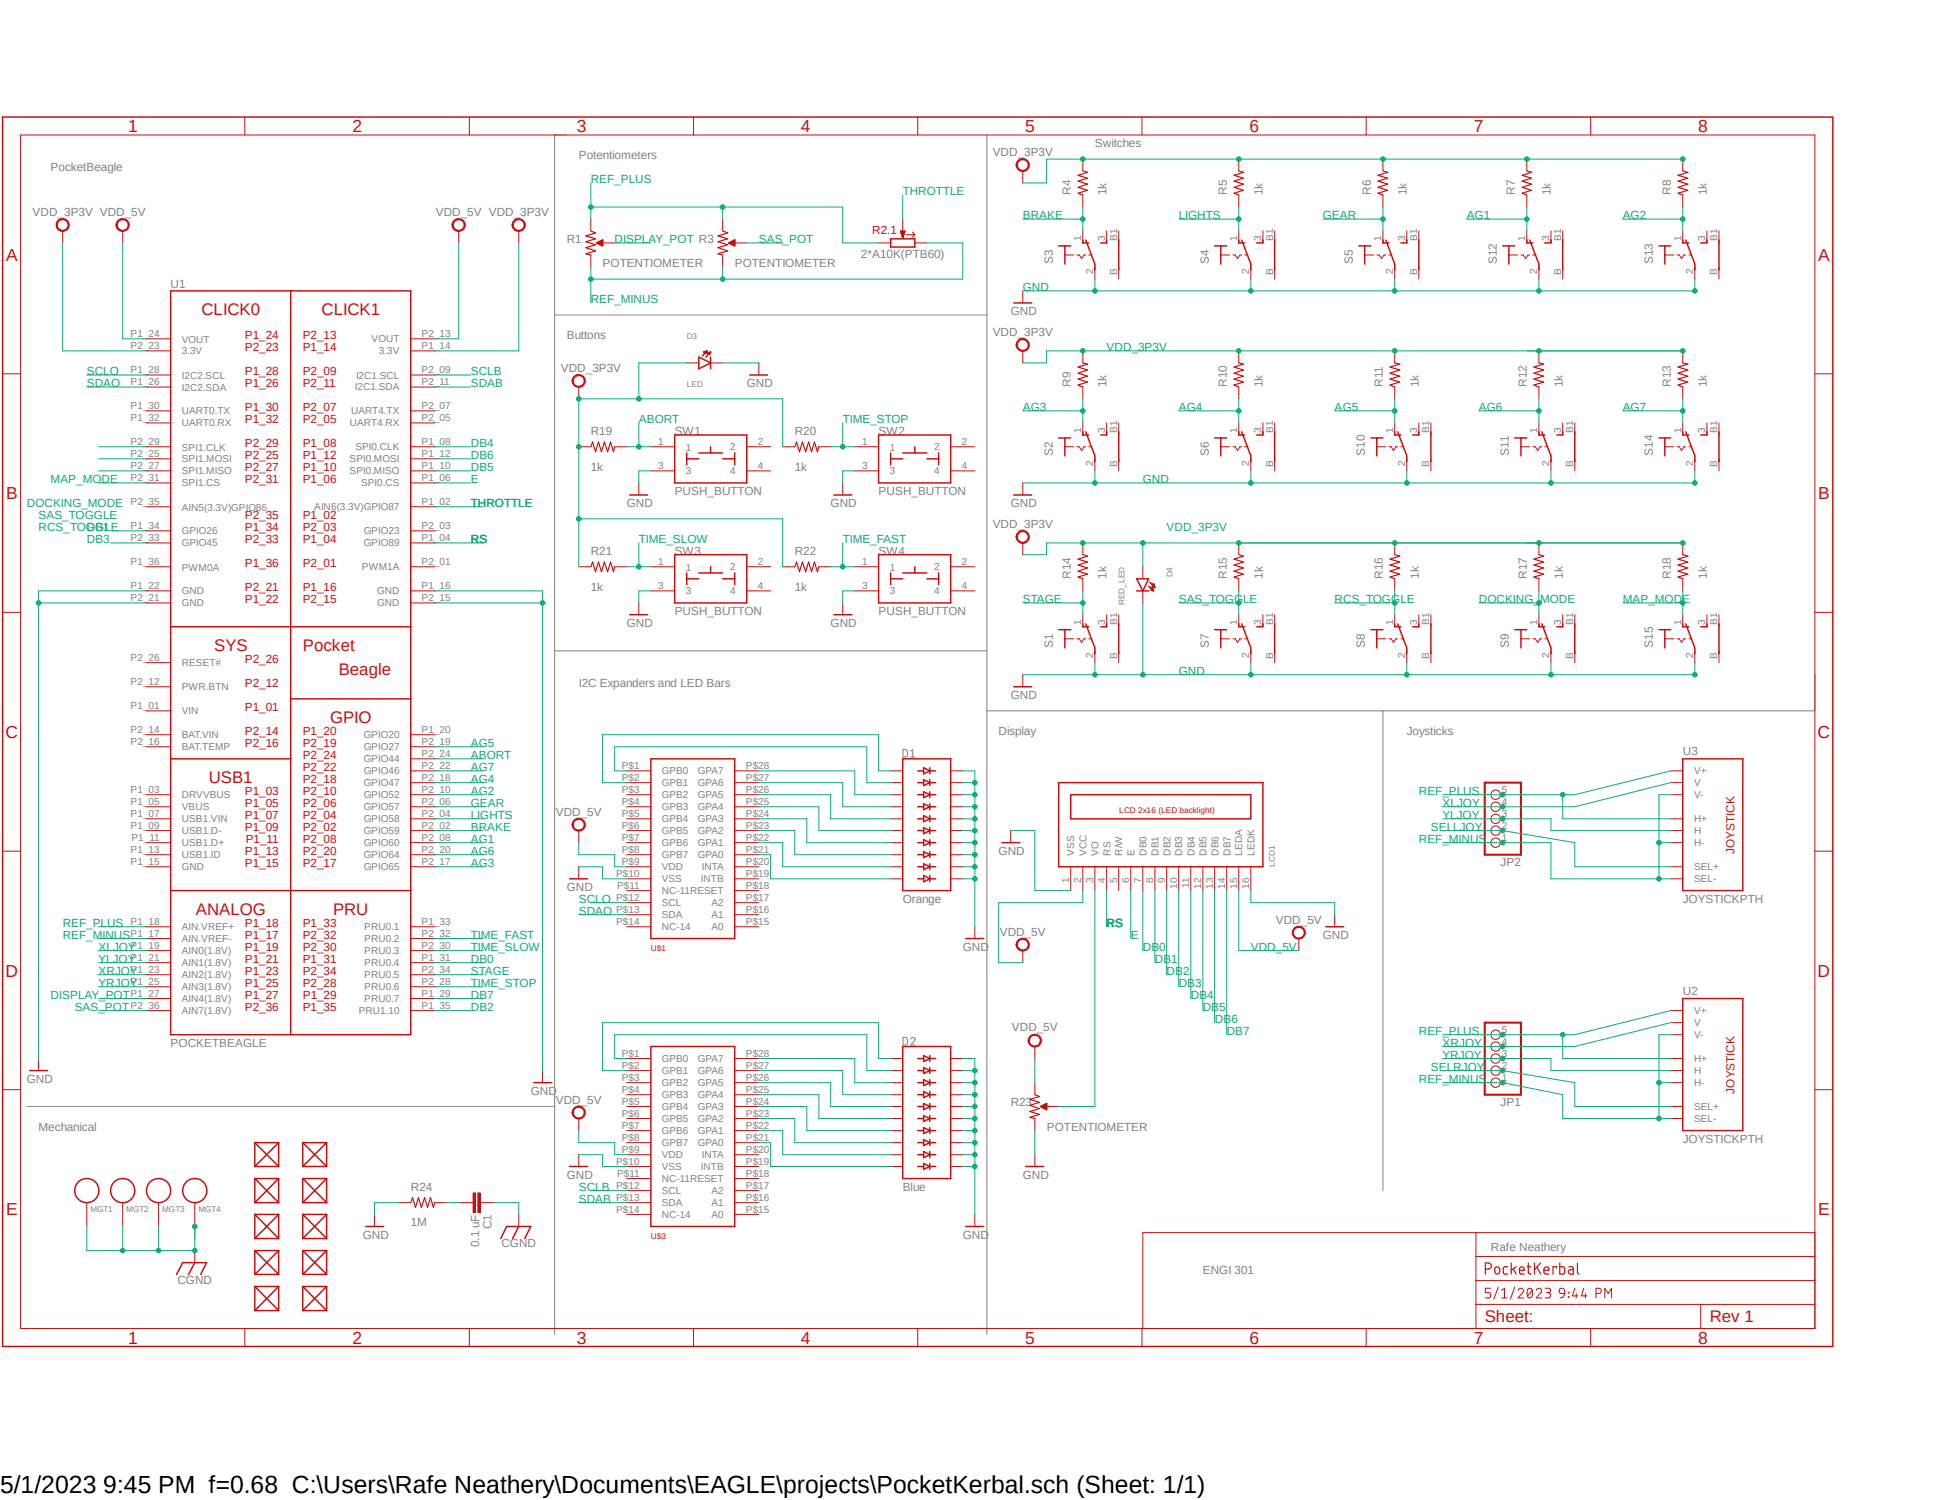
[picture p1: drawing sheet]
<svg xmlns="http://www.w3.org/2000/svg" width="279mm" height="216mm" viewBox="0 0 279 216" stroke-linecap="round" stroke-linejoin="round" font-family="sans-serif">
<defs><g id="words">
<text font-size="3.6" x="0" y="214.9">5/1/2023 9:45 PM f=0.68 C:\Users\Rafe Neathery\Documents\EAGLE\projects\PocketKerbal.sch (Sheet: 1/1)</text>
<g font-size="2.5" fill="#c90d0c">
<text x="18.4" y="19">1</text>
<text x="50.7" y="19">2</text>
<text x="83" y="19">3</text>
<text x="115.2" y="19">4</text>
<text x="147.5" y="19">5</text>
<text x="179.8" y="19">6</text>
<text x="212.1" y="19">7</text>
<text x="244.3" y="19">8</text>
<text x=".9" y="37.5">A</text>
<text x="261.6" y="37.5">A</text>
<text x=".9" y="71.8">B</text>
<text x="261.6" y="71.8">B</text>
<text x=".8" y="106.2">C</text>
<text x="261.5" y="106.2">C</text>
<text x=".8" y="140.6">D</text>
<text x="261.5" y="140.6">D</text>
<text x=".9" y="174.9">E</text>
<text x="261.6" y="174.9">E</text>
<text x="18.4" y="193.4">1</text>
<text x="50.7" y="193.4">2</text>
<text x="83" y="193.4">3</text>
<text x="115.2" y="193.4">4</text>
<text x="147.5" y="193.4">5</text>
<text x="179.8" y="193.4">6</text>
<text x="212.1" y="193.4">7</text>
<text x="244.3" y="193.4">8</text>
</g>
<g font-size="2.4" fill="#c90d0c">
<text x="29" y="45.3">CLICK0</text>
<text x="46.3" y="45.3">CLICK1</text>
<text x="30.8" y="93.7">SYS</text>
<text x="43.6" y="93.7">Pocket</text>
<text x="48.7" y="97.1">Beagle</text>
<text x="47.5" y="104">GPIO</text>
<text x="30.1" y="112.6">USB1</text>
<text x="28.2" y="131.7">ANALOG</text>
<text x="47.9" y="131.7">PRU</text>
<text x="213.6" y="190.3">Sheet:</text>
<text x="246" y="190.3">Rev 1</text>
</g>
<g font-size="1.7" fill="#808080">
<text x="83.3" y="22.9">Potentiometers</text>
<text x="142.8" y="22.4">VDD_3P3V</text>
<text x="157.5" y="21.2">Switches</text>
<text x="7.3" y="24.6">PocketBeagle</text>
<text x="154" y="28.1" transform="rotate(-90 154 28.1)">R4</text>
<text x="159.2" y="28.1" transform="rotate(-90 159.2 28.1)">1k</text>
<text x="176.5" y="28.1" transform="rotate(-90 176.5 28.1)">R5</text>
<text x="181.7" y="28.1" transform="rotate(-90 181.7 28.1)">1k</text>
<text x="197.2" y="28.1" transform="rotate(-90 197.2 28.1)">R6</text>
<text x="202.4" y="28.1" transform="rotate(-90 202.4 28.1)">1k</text>
<text x="217.9" y="28.1" transform="rotate(-90 217.9 28.1)">R7</text>
<text x="223.1" y="28.1" transform="rotate(-90 223.1 28.1)">1k</text>
<text x="240.4" y="28.1" transform="rotate(-90 240.4 28.1)">R8</text>
<text x="245.6" y="28.1" transform="rotate(-90 245.6 28.1)">1k</text>
<text x="4.7" y="31.1">VDD_3P3V VDD_5V</text>
<text x="62.7" y="31.1">VDD_5V VDD_3P3V</text>
<text x="81.5" y="35">R1</text>
<text x="24.6" y="41.4">U1</text>
<text x="86.7" y="38.4">POTENTIOMETER</text>
<text x="105.7" y="38.4">POTENTIOMETER</text>
<text x="123.9" y="37.1">2*A10K(PTB60)</text>
<text x="151.5" y="38" transform="rotate(-90 151.5 38)">S3</text>
<text x="173.9" y="38" transform="rotate(-90 173.9 38)">S4</text>
<text x="194.6" y="38" transform="rotate(-90 194.6 38)">S5</text>
<text x="215.3" y="38" transform="rotate(-90 215.3 38)">S12</text>
<text x="237.8" y="38" transform="rotate(-90 237.8 38)">S13</text>
<text x="145.4" y="45.3">GND</text>
<text x="80.7" y="53.5">VDD_3P3V</text>
<text x="81.5" y="48.8">Buttons</text>
<text x="142.8" y="48.3">VDD_3P3V</text>
<text x="107.4" y="55.7">GND</text>
<text x="154" y="55.7" transform="rotate(-90 154 55.7)">R9</text>
<text x="159.2" y="55.7" transform="rotate(-90 159.2 55.7)">1k</text>
<text x="176.5" y="55.7" transform="rotate(-90 176.5 55.7)">R10</text>
<text x="181.7" y="55.7" transform="rotate(-90 181.7 55.7)">1k</text>
<text x="199" y="55.7" transform="rotate(-90 199 55.7)">R11</text>
<text x="204.1" y="55.7" transform="rotate(-90 204.1 55.7)">1k</text>
<text x="219.7" y="55.7" transform="rotate(-90 219.7 55.7)">R12</text>
<text x="224.8" y="55.7" transform="rotate(-90 224.8 55.7)">1k</text>
<text x="240.4" y="55.7" transform="rotate(-90 240.4 55.7)">R13</text>
<text x="245.6" y="55.7" transform="rotate(-90 245.6 55.7)">1k</text>
<text x="85" y="62.6">R19</text>
<text x="97.1" y="62.6">SW1</text>
<text x="114.3" y="62.6">R20</text>
<text x="126.4" y="62.6">SW2</text>
<text x="151.5" y="65.6" transform="rotate(-90 151.5 65.6)">S2</text>
<text x="173.9" y="65.6" transform="rotate(-90 173.9 65.6)">S6</text>
<text x="196.3" y="65.6" transform="rotate(-90 196.3 65.6)">S10</text>
<text x="217.1" y="65.6" transform="rotate(-90 217.1 65.6)">S11</text>
<text x="237.8" y="65.6" transform="rotate(-90 237.8 65.6)">S14</text>
<text x="85" y="67.8">1k</text>
<text x="97.1" y="71.2">PUSH_BUTTON</text>
<text x="114.3" y="67.8">1k</text>
<text x="126.4" y="71.2">PUSH_BUTTON</text>
<text x="90.2" y="72.9">GND</text>
<text x="119.5" y="72.9">GND</text>
<text x="142.8" y="75.9">VDD_3P3V</text>
<text x="145.4" y="72.9">GND</text>
<text x="85" y="79.9">R21</text>
<text x="97.1" y="79.9">SW3</text>
<text x="114.3" y="79.9">R22</text>
<text x="126.4" y="79.9">SW4</text>
<text x="154" y="83.3" transform="rotate(-90 154 83.3)">R14</text>
<text x="159.2" y="83.3" transform="rotate(-90 159.2 83.3)">1k</text>
<text x="176.5" y="83.3" transform="rotate(-90 176.5 83.3)">R15</text>
<text x="181.7" y="83.3" transform="rotate(-90 181.7 83.3)">1k</text>
<text x="199" y="83.3" transform="rotate(-90 199 83.3)">R16</text>
<text x="204.1" y="83.3" transform="rotate(-90 204.1 83.3)">1k</text>
<text x="219.7" y="83.3" transform="rotate(-90 219.7 83.3)">R17</text>
<text x="224.8" y="83.3" transform="rotate(-90 224.8 83.3)">1k</text>
<text x="240.4" y="83.3" transform="rotate(-90 240.4 83.3)">R18</text>
<text x="245.6" y="83.3" transform="rotate(-90 245.6 83.3)">1k</text>
<text x="85" y="85">1k</text>
<text x="97.1" y="88.5">PUSH_BUTTON</text>
<text x="114.3" y="85">1k</text>
<text x="126.4" y="88.5">PUSH_BUTTON</text>
<text x="90.2" y="90.2">GND</text>
<text x="119.5" y="90.2">GND</text>
<text x="151.5" y="93.3" transform="rotate(-90 151.5 93.3)">S1</text>
<text x="173.9" y="93.3" transform="rotate(-90 173.9 93.3)">S7</text>
<text x="196.3" y="93.3" transform="rotate(-90 196.3 93.3)">S8</text>
<text x="217.1" y="93.3" transform="rotate(-90 217.1 93.3)">S9</text>
<text x="237.8" y="93.3" transform="rotate(-90 237.8 93.3)">S15</text>
<text x="83.3" y="98.8">I2C Expanders and LED Bars</text>
<text x="145.4" y="100.6">GND</text>
<text x="143.7" y="105.7">Display</text>
<text x="202.4" y="105.7">Joysticks</text>
<text x="242.1" y="108.7">U3</text>
<text x="80" y="117.4">VDD_5V</text>
<text x="143.7" y="123">GND</text>
<text x="215.9" y="124.7">JP2</text>
<text x="81.5" y="128.2">GND</text>
<text x="129.9" y="129.9">Orange</text>
<text x="242.1" y="129.9">JOYSTICKPTH</text>
<text x="138.5" y="136.8">GND</text>
<text x="143.8" y="134.7">VDD_5V</text>
<text x="183.6" y="132.9">VDD_5V</text>
<text x="190.3" y="135.1">GND</text>
<text x="242.1" y="143.2">U2</text>
<text x="145.6" y="148.5">VDD_5V</text>
<text x="3.9" y="155.8">GND</text>
<text x="24.6" y="150.7">POCKETBEAGLE</text>
<text x="76.4" y="157.6">GND</text>
<text x="80" y="158.8">VDD_5V</text>
<text x="145.4" y="159.3">R23</text>
<text x="215.9" y="159.2">JP1</text>
<text x="5.5" y="162.7">Mechanical</text>
<text x="150.6" y="162.7">POTENTIOMETER</text>
<text x="242.1" y="164.5">JOYSTICKPTH</text>
<text x="59.1" y="171.4">R24</text>
<text x="81.5" y="169.6">GND</text>
<text x="129.9" y="171.4">Blue</text>
<text x="147.1" y="169.6">GND</text>
<text x="52.2" y="178.3">GND</text>
<text x="59.1" y="176.5">1M</text>
<text x="69" y="179.5" transform="rotate(-90 69 179.5)">0.1 uF</text>
<text x="70.7" y="177" transform="rotate(-90 70.7 177)">C1</text>
<text x="72.1" y="179.5">CGND</text>
<text x="138.5" y="178.3">GND</text>
<text x="214.5" y="180">Rafe Neathery</text>
<text x="25.5" y="184.7">CGND</text>
<text x="173.1" y="183.4">ENGI 301</text>
</g>
<g font-size="1.7" fill="#0dab76">
<text x="85" y="26.3">REF_PLUS</text>
<text x="129.9" y="28.1">THROTTLE</text>
<text x="88.4" y="35">DISPLAY_POT R3</text>
<text x="109.2" y="35">SAS_POT</text>
<text x="147.1" y="31.5">BRAKE</text>
<text x="169.6" y="31.5">LIGHTS</text>
<text x="190.3" y="31.5">GEAR</text>
<text x="211" y="31.5">AG1</text>
<text x="233.5" y="31.5">AG2</text>
<text x="147.1" y="41.9">GND</text>
<text x="85" y="43.6">REF_MINUS</text>
<text x="12.5" y="54">SCLO</text>
<text x="67.7" y="54">SCLB</text>
<text x="159.2" y="50.5">VDD_3P3V</text>
<text x="12.5" y="55.7">SDAO</text>
<text x="67.7" y="55.7">SDAB</text>
<text x="147.1" y="59.1">AG3</text>
<text x="169.6" y="59.1">AG4</text>
<text x="192" y="59.1">AG5</text>
<text x="212.8" y="59.1">AG6</text>
<text x="233.5" y="59.1">AG7</text>
<text x="67.7" y="64.3">DB4</text>
<text x="91.9" y="60.9">ABORT</text>
<text x="121.2" y="60.9">TIME_STOP</text>
<text x="7.3" y="69.5">MAP_MODE</text>
<text x="67.7" y="69.5">E</text>
<text x="67.7" y="67.8">DB5</text>
<text x="67.7" y="66">DB6</text>
<text x="164.4" y="69.5">GND</text>
<text x="3.9" y="72.9">DOCKING_MODE</text>
<text x="5.5" y="74.7">SAS_TOGGLE</text>
<text x="5.5" y="76.4">RCS_TOGGLE</text>
<text x="12.5" y="76.4">DB1</text>
<text x="67.7" y="72.9">THROTTLE</text>
<text x="167.8" y="76.4">VDD_3P3V</text>
<text x="12.5" y="78.1">DB3</text>
<text x="67.7" y="78.1">RS</text>
<text x="91.9" y="78.1">TIME_SLOW</text>
<text x="121.2" y="78.1">TIME_FAST</text>
<text x="147.1" y="86.8">STAGE</text>
<text x="169.6" y="86.8">SAS_TOGGLE</text>
<text x="192" y="86.8">RCS_TOGGLE</text>
<text x="212.8" y="86.8">DOCKING_MODE</text>
<text x="233.5" y="86.8">MAP_MODE</text>
<text x="169.6" y="97.1">GND</text>
<text x="67.7" y="107.5">AG5</text>
<text x="67.7" y="112.6">AG4</text>
<text x="67.7" y="111">AG7</text>
<text x="67.7" y="109.2">ABORT</text>
<text x="67.7" y="119.5">BRAKE</text>
<text x="67.7" y="117.9">LIGHTS</text>
<text x="67.7" y="116.1">GEAR</text>
<text x="67.7" y="114.4">AG2</text>
<text x="204.1" y="114.4">REF_PLUS</text>
<text x="205.9" y="119.5">SELLJOY</text>
<text x="207.6" y="116.1">XLJOY</text>
<text x="207.6" y="117.9">YLJOY</text>
<text x="67.7" y="121.3">AG1</text>
<text x="67.7" y="124.8">AG3</text>
<text x="67.7" y="123">AG6</text>
<text x="204.1" y="121.3">REF_MINUS</text>
<text x="83.3" y="129.9">SCLO</text>
<text x="83.3" y="131.7">SDAO</text>
<text x="9" y="135.1">REF_MINUS</text>
<text x="9" y="133.4">REF_PLUS</text>
<text x="14.2" y="136.8">XLJOY</text>
<text x="67.7" y="136.8">TIME_SLOW</text>
<text x="67.7" y="135.1">TIME_FAST</text>
<text x="159.2" y="133.4">RS</text>
<text x="162.7" y="135.1">E</text>
<text x="164.4" y="136.8">DB0</text>
<text x="180" y="136.8">VDD_5V</text>
<text x="7.3" y="143.7">DISPLAY_POT</text>
<text x="14.2" y="138.6">YLJOY</text>
<text x="14.2" y="140.3">XRJOY</text>
<text x="14.2" y="142">YRJOY</text>
<text x="67.7" y="140.3">STAGE</text>
<text x="67.7" y="142">TIME_STOP</text>
<text x="67.7" y="138.6">DB0</text>
<text x="67.7" y="143.7">DB7</text>
<text x="166.2" y="138.6">DB1</text>
<text x="167.8" y="140.3">DB2</text>
<text x="169.6" y="142">DB3</text>
<text x="171.3" y="143.7">DB4</text>
<text x="10.8" y="145.5">SAS_POT</text>
<text x="67.7" y="145.5">DB2</text>
<text x="173.1" y="145.5">DB5</text>
<text x="174.8" y="147.2">DB6</text>
<text x="176.5" y="148.9">DB7</text>
<text x="204.1" y="148.9">REF_PLUS</text>
<text x="204.1" y="155.8">REF_MINUS</text>
<text x="205.9" y="154.1">SELRJOY</text>
<text x="207.6" y="150.7">XRJOY</text>
<text x="207.6" y="152.4">YRJOY</text>
<text x="83.3" y="173.1">SDAB</text>
<text x="83.3" y="171.4">SCLB</text>
</g>
<g font-size="1.7" fill="#c90d0c">
<text x="125.5" y="33.6">R2.1</text>
<text x="35.2" y="48.8">P1_24</text>
<text x="35.2" y="54">P1_28</text>
<text x="35.2" y="50.5">P2_23</text>
<text x="43.6" y="50.5">P1_14</text>
<text x="43.6" y="54">P2_09</text>
<text x="43.6" y="48.8">P2_13</text>
<text x="35.2" y="55.7">P1_26</text>
<text x="35.2" y="59.1">P1_30</text>
<text x="43.6" y="59.1">P2_07</text>
<text x="43.6" y="55.7">P2_11</text>
<text x="35.2" y="60.9">P1_32</text>
<text x="35.2" y="64.3">P2_29</text>
<text x="43.6" y="64.3">P1_08</text>
<text x="43.6" y="60.9">P2_05</text>
<text x="35.2" y="66">P2_25</text>
<text x="35.2" y="67.8">P2_27</text>
<text x="35.2" y="69.5">P2_31</text>
<text x="43.6" y="69.5">P1_06</text>
<text x="43.6" y="66">P1_12</text>
<text x="43.6" y="67.8">P1_10</text>
<text x="35.2" y="76.4">P1_34</text>
<text x="35.2" y="74.7">P2_35</text>
<text x="43.6" y="74.7">P1_02</text>
<text x="43.6" y="76.4">P2_03</text>
<text x="35.2" y="81.6">P1_36</text>
<text x="35.2" y="78.1">P2_33</text>
<text x="43.6" y="81.6">P2_01</text>
<text x="43.6" y="78.1">P1_04</text>
<text x="35.2" y="86.8">P1_22</text>
<text x="35.2" y="85">P2_21</text>
<text x="43.6" y="85">P1_16</text>
<text x="43.6" y="86.8">P2_15</text>
<text x="35.2" y="95.4">P2_26</text>
<text x="35.2" y="98.8">P2_12</text>
<text x="35.2" y="102.3">P1_01</text>
<text x="35.2" y="105.7">P2_14</text>
<text x="35.2" y="107.5">P2_16</text>
<text x="43.6" y="105.7">P1_20</text>
<text x="43.6" y="107.5">P2_19</text>
<text x="43.6" y="112.6">P2_18</text>
<text x="43.6" y="111">P2_22</text>
<text x="43.6" y="109.2">P2_24</text>
<text x="35.2" y="114.4">P1_03</text>
<text x="35.2" y="116.1">P1_05</text>
<text x="35.2" y="117.9">P1_07</text>
<text x="35.2" y="119.5">P1_09</text>
<text x="43.6" y="119.5">P2_02</text>
<text x="43.6" y="116.1">P2_06</text>
<text x="43.6" y="117.9">P2_04</text>
<text x="43.6" y="114.4">P2_10</text>
<text x="35.2" y="123">P1_13</text>
<text x="35.2" y="124.8">P1_15</text>
<text x="35.3" y="121.3">P1_11</text>
<text x="43.6" y="121.3">P2_08</text>
<text x="43.6" y="124.8">P2_17</text>
<text x="43.6" y="123">P2_20</text>
<text x="249.6" y="122.8" transform="rotate(-90 249.6 122.8)">JOYSTICK</text>
<text x="35.2" y="135.1">P1_17</text>
<text x="35.2" y="133.4">P1_18</text>
<text x="35.2" y="136.8">P1_19</text>
<text x="43.6" y="133.4">P1_33</text>
<text x="43.6" y="136.8">P2_30</text>
<text x="43.6" y="135.1">P2_32</text>
<text x="35.2" y="138.6">P1_21</text>
<text x="35.2" y="140.3">P1_23</text>
<text x="35.2" y="142">P1_25</text>
<text x="35.2" y="143.7">P1_27</text>
<text x="43.6" y="138.6">P1_31</text>
<text x="43.6" y="142">P2_28</text>
<text x="43.6" y="140.3">P2_34</text>
<text x="43.6" y="143.7">P1_29</text>
<text x="35.2" y="145.5">P2_36</text>
<text x="43.6" y="145.5">P1_35</text>
<text x="249.6" y="157.4" transform="rotate(-90 249.6 157.4)">JOYSTICK</text>
</g>
<g font-size="1.4" fill="#808080">
<text x="155.5" y="34.7" transform="rotate(-90 155.5 34.7)">1</text>
<text x="159" y="34.7" transform="rotate(-90 159 34.7)">3</text>
<text x="160.7" y="34.7" transform="rotate(-90 160.7 34.7)">B1</text>
<text x="178" y="34.7" transform="rotate(-90 178 34.7)">1</text>
<text x="181.4" y="34.7" transform="rotate(-90 181.4 34.7)">3</text>
<text x="183.2" y="34.7" transform="rotate(-90 183.2 34.7)">B1</text>
<text x="198.7" y="34.7" transform="rotate(-90 198.7 34.7)">1</text>
<text x="202.1" y="34.7" transform="rotate(-90 202.1 34.7)">3</text>
<text x="203.9" y="34.7" transform="rotate(-90 203.9 34.7)">B1</text>
<text x="219.4" y="34.7" transform="rotate(-90 219.4 34.7)">1</text>
<text x="222.9" y="34.7" transform="rotate(-90 222.9 34.7)">3</text>
<text x="224.6" y="34.7" transform="rotate(-90 224.6 34.7)">B1</text>
<text x="241.9" y="34.7" transform="rotate(-90 241.9 34.7)">1</text>
<text x="245.3" y="34.7" transform="rotate(-90 245.3 34.7)">3</text>
<text x="247.1" y="34.7" transform="rotate(-90 247.1 34.7)">B1</text>
<text x="157.3" y="39.5" transform="rotate(-90 157.3 39.5)">2</text>
<text x="160.7" y="39.6" transform="rotate(-90 160.7 39.6)">B</text>
<text x="179.7" y="39.5" transform="rotate(-90 179.7 39.5)">2</text>
<text x="183.2" y="39.6" transform="rotate(-90 183.2 39.6)">B</text>
<text x="200.5" y="39.5" transform="rotate(-90 200.5 39.5)">2</text>
<text x="203.9" y="39.6" transform="rotate(-90 203.9 39.6)">B</text>
<text x="221.2" y="39.5" transform="rotate(-90 221.2 39.5)">2</text>
<text x="224.6" y="39.6" transform="rotate(-90 224.6 39.6)">B</text>
<text x="243.6" y="39.5" transform="rotate(-90 243.6 39.5)">2</text>
<text x="247.1" y="39.6" transform="rotate(-90 247.1 39.6)">B</text>
<text x="18.8" y="48.6">P1_24</text>
<text x="18.8" y="53.7">P1_28</text>
<text x="18.8" y="50.3">P2_23</text>
<text x="26.2" y="49.3">VOUT</text>
<text x="26.2" y="51">3.3V</text>
<text x="53.5" y="49.3">VOUT</text>
<text x="54.5" y="51">3.3V</text>
<text x="60.7" y="50.3">P1_14</text>
<text x="60.7" y="53.7">P2_09</text>
<text x="60.7" y="48.6">P2_13</text>
<text x="18.8" y="55.5">P1_26</text>
<text x="18.8" y="58.9">P1_30</text>
<text x="26.2" y="56.2">I2C2.SDA</text>
<text x="26.2" y="54.5">I2C2.SCL</text>
<text x="26.2" y="59.6">UART0.TX</text>
<text x="50.5" y="59.6">UART4.TX</text>
<text x="51.1" y="56.2">I2C1.SDA</text>
<text x="51.2" y="54.5">I2C1.SCL</text>
<text x="60.7" y="58.9">P2_07</text>
<text x="60.7" y="55.5">P2_11</text>
<text x="18.8" y="60.6">P1_32</text>
<text x="18.8" y="65.8">P2_25</text>
<text x="18.8" y="64.1">P2_29</text>
<text x="26.2" y="61.4">UART0.RX</text>
<text x="26.2" y="64.9">SPI1.CLK</text>
<text x="50.3" y="61.4">UART4.RX</text>
<text x="51.1" y="64.8">SPI0.CLK</text>
<text x="60.7" y="64.1">P1_08</text>
<text x="60.7" y="65.8">P1_12</text>
<text x="60.7" y="60.6">P2_05</text>
<text x="94.7" y="64.1">1</text>
<text x="98.7" y="64.9">1</text>
<text x="105" y="64.8">2</text>
<text x="109" y="64.1">2</text>
<text x="124" y="64.1">1</text>
<text x="128" y="64.9">1</text>
<text x="134.4" y="64.8">2</text>
<text x="138.4" y="64.1">2</text>
<text x="155.5" y="62.4" transform="rotate(-90 155.5 62.4)">1</text>
<text x="159" y="62.4" transform="rotate(-90 159 62.4)">3</text>
<text x="160.7" y="62.4" transform="rotate(-90 160.7 62.4)">B1</text>
<text x="178" y="62.4" transform="rotate(-90 178 62.4)">1</text>
<text x="181.4" y="62.4" transform="rotate(-90 181.4 62.4)">3</text>
<text x="183.2" y="62.4" transform="rotate(-90 183.2 62.4)">B1</text>
<text x="200.5" y="62.4" transform="rotate(-90 200.5 62.4)">1</text>
<text x="203.9" y="62.4" transform="rotate(-90 203.9 62.4)">3</text>
<text x="205.6" y="62.4" transform="rotate(-90 205.6 62.4)">B1</text>
<text x="221.2" y="62.4" transform="rotate(-90 221.2 62.4)">1</text>
<text x="224.6" y="62.4" transform="rotate(-90 224.6 62.4)">3</text>
<text x="226.3" y="62.4" transform="rotate(-90 226.3 62.4)">B1</text>
<text x="241.9" y="62.4" transform="rotate(-90 241.9 62.4)">1</text>
<text x="245.3" y="62.4" transform="rotate(-90 245.3 62.4)">3</text>
<text x="247.1" y="62.4" transform="rotate(-90 247.1 62.4)">B1</text>
<text x="18.8" y="67.5">P2_27</text>
<text x="18.8" y="69.3">P2_31</text>
<text x="26.2" y="66.5">SPI1.MOSI</text>
<text x="26.2" y="68.3">SPI1.MISO</text>
<text x="26.2" y="70">SPI1.CS</text>
<text x="50.3" y="68.3">SPI0.MISO</text>
<text x="50.3" y="66.5">SPI0.MOSI</text>
<text x="51.9" y="70">SPI0.CS</text>
<text x="60.7" y="69.3">P1_06</text>
<text x="60.7" y="67.5">P1_10</text>
<text x="94.7" y="67.5">3</text>
<text x="98.7" y="68.3">3</text>
<text x="105" y="68.3">4</text>
<text x="109" y="67.5">4</text>
<text x="124" y="67.5">3</text>
<text x="128" y="68.3">3</text>
<text x="134.4" y="68.3">4</text>
<text x="138.4" y="67.5">4</text>
<text x="157.3" y="67.1" transform="rotate(-90 157.3 67.1)">2</text>
<text x="160.7" y="67.3" transform="rotate(-90 160.7 67.3)">B</text>
<text x="179.7" y="67.1" transform="rotate(-90 179.7 67.1)">2</text>
<text x="183.2" y="67.3" transform="rotate(-90 183.2 67.3)">B</text>
<text x="202.1" y="67.1" transform="rotate(-90 202.1 67.1)">2</text>
<text x="205.6" y="67.3" transform="rotate(-90 205.6 67.3)">B</text>
<text x="222.9" y="67.1" transform="rotate(-90 222.9 67.1)">2</text>
<text x="226.3" y="67.3" transform="rotate(-90 226.3 67.3)">B</text>
<text x="243.6" y="67.1" transform="rotate(-90 243.6 67.1)">2</text>
<text x="247.1" y="67.3" transform="rotate(-90 247.1 67.3)">B</text>
<text x="18.8" y="76.2">P1_34</text>
<text x="18.8" y="77.9">P2_33</text>
<text x="18.8" y="72.7">P2_35</text>
<text x="26.2" y="76.9">GPIO26</text>
<text x="26.2" y="73.5">AIN5(3.3V)GPIO86</text>
<text x="45.2" y="73.5">AIN6(3.3V)GPIO87</text>
<text x="52.3" y="76.9">GPIO23</text>
<text x="60.7" y="72.7">P1_02</text>
<text x="60.7" y="77.9">P1_04</text>
<text x="60.7" y="76.2">P2_03</text>
<text x="18.8" y="81.4">P1_36</text>
<text x="26.2" y="82.1">PWM0A</text>
<text x="26.2" y="78.7">GPIO45</text>
<text x="52.1" y="82.1">PWM1A</text>
<text x="52.3" y="78.6">GPIO89</text>
<text x="60.7" y="81.4">P2_01</text>
<text x="94.7" y="81.4">1</text>
<text x="98.7" y="82.1">1</text>
<text x="105" y="82.1">2</text>
<text x="109" y="81.4">2</text>
<text x="124" y="81.4">1</text>
<text x="128" y="82.1">1</text>
<text x="134.4" y="82.1">2</text>
<text x="138.4" y="81.4">2</text>
<text x="18.8" y="84.8">P1_22</text>
<text x="18.8" y="86.5">P2_21</text>
<text x="26.2" y="85.6">GND</text>
<text x="26.2" y="87.3">GND</text>
<text x="54.3" y="85.6">GND</text>
<text x="54.3" y="87.3">GND</text>
<text x="60.7" y="84.8">P1_16</text>
<text x="60.7" y="86.5">P2_15</text>
<text x="94.7" y="84.8">3</text>
<text x="98.7" y="85.6">3</text>
<text x="105" y="85.6">4</text>
<text x="109" y="84.8">4</text>
<text x="124" y="84.8">3</text>
<text x="128" y="85.6">3</text>
<text x="134.4" y="85.6">4</text>
<text x="138.4" y="84.8">4</text>
<text x="155.5" y="90" transform="rotate(-90 155.5 90)">1</text>
<text x="159" y="90" transform="rotate(-90 159 90)">3</text>
<text x="160.7" y="90" transform="rotate(-90 160.7 90)">B1</text>
<text x="178" y="90" transform="rotate(-90 178 90)">1</text>
<text x="181.4" y="90" transform="rotate(-90 181.4 90)">3</text>
<text x="183.2" y="90" transform="rotate(-90 183.2 90)">B1</text>
<text x="200.5" y="90" transform="rotate(-90 200.5 90)">1</text>
<text x="203.9" y="90" transform="rotate(-90 203.9 90)">3</text>
<text x="205.6" y="90" transform="rotate(-90 205.6 90)">B1</text>
<text x="221.2" y="90" transform="rotate(-90 221.2 90)">1</text>
<text x="224.6" y="90" transform="rotate(-90 224.6 90)">3</text>
<text x="226.3" y="90" transform="rotate(-90 226.3 90)">B1</text>
<text x="241.9" y="90" transform="rotate(-90 241.9 90)">1</text>
<text x="245.3" y="90" transform="rotate(-90 245.3 90)">3</text>
<text x="247.1" y="90" transform="rotate(-90 247.1 90)">B1</text>
<text x="18.8" y="95.2">P2_26</text>
<text x="26.2" y="95.9">RESET#</text>
<text x="157.3" y="94.7" transform="rotate(-90 157.3 94.7)">2</text>
<text x="160.7" y="94.9" transform="rotate(-90 160.7 94.9)">B</text>
<text x="179.7" y="94.7" transform="rotate(-90 179.7 94.7)">2</text>
<text x="183.2" y="94.9" transform="rotate(-90 183.2 94.9)">B</text>
<text x="202.1" y="94.7" transform="rotate(-90 202.1 94.7)">2</text>
<text x="205.6" y="94.9" transform="rotate(-90 205.6 94.9)">B</text>
<text x="222.9" y="94.7" transform="rotate(-90 222.9 94.7)">2</text>
<text x="226.3" y="94.9" transform="rotate(-90 226.3 94.9)">B</text>
<text x="243.6" y="94.7" transform="rotate(-90 243.6 94.7)">2</text>
<text x="247.1" y="94.9" transform="rotate(-90 247.1 94.9)">B</text>
<text x="18.8" y="98.6">P2_12</text>
<text x="26.2" y="99.4">PWR.BTN</text>
<text x="18.8" y="102.1">P1_01</text>
<text x="18.8" y="105.5">P2_14</text>
<text x="18.8" y="107.2">P2_16</text>
<text x="26.2" y="102.8">VIN</text>
<text x="26.2" y="106.3">BAT.VIN</text>
<text x="26.2" y="108">BAT.TEMP</text>
<text x="52.3" y="106.3">GPIO20</text>
<text x="52.3" y="108">GPIO27</text>
<text x="60.7" y="105.5">P1_20</text>
<text x="60.7" y="107.2">P2_19</text>
<text x="52.3" y="113.2">GPIO47</text>
<text x="52.3" y="111.4">GPIO46</text>
<text x="52.3" y="109.7">GPIO44</text>
<text x="60.7" y="112.4">P2_18</text>
<text x="60.7" y="110.7">P2_22</text>
<text x="60.7" y="109">P2_24</text>
<text x="89.5" y="110.7">P$1</text>
<text x="89.5" y="112.4">P$2</text>
<text x="95.2" y="111.5">GPB0</text>
<text x="95.2" y="113.2">GPB1</text>
<text x="100.4" y="113.2">GPA6</text>
<text x="100.4" y="111.4">GPA7</text>
<text x="107.3" y="112.4">P$27</text>
<text x="107.3" y="110.7">P$28</text>
<text x="243.7" y="113.2">V</text>
<text x="243.7" y="111.5">V+</text>
<text x="18.8" y="114.1">P1_03</text>
<text x="18.8" y="115.9">P1_05</text>
<text x="18.8" y="117.6">P1_07</text>
<text x="18.8" y="119.3">P1_09</text>
<text x="26.2" y="114.9">DRVVBUS</text>
<text x="26.2" y="116.6">VBUS</text>
<text x="26.2" y="118.4">USB1.VIN</text>
<text x="52.3" y="118.3">GPIO58</text>
<text x="52.3" y="116.6">GPIO57</text>
<text x="52.3" y="114.9">GPIO52</text>
<text x="60.7" y="119.3">P2_02</text>
<text x="60.7" y="117.6">P2_04</text>
<text x="60.7" y="115.9">P2_06</text>
<text x="60.7" y="114.1">P2_10</text>
<text x="89.5" y="114.1">P$3</text>
<text x="89.5" y="115.9">P$4</text>
<text x="89.5" y="117.6">P$5</text>
<text x="89.5" y="119.3">P$6</text>
<text x="95.2" y="114.9">GPB2</text>
<text x="95.2" y="116.6">GPB3</text>
<text x="95.2" y="118.4">GPB4</text>
<text x="100.4" y="118.3">GPA3</text>
<text x="100.4" y="116.6">GPA4</text>
<text x="100.4" y="114.9">GPA5</text>
<text x="107.3" y="119.3">P$23</text>
<text x="107.3" y="117.6">P$24</text>
<text x="107.3" y="115.9">P$25</text>
<text x="107.3" y="114.1">P$26</text>
<text x="216.1" y="119.3">2</text>
<text x="216.1" y="117.6">3</text>
<text x="216.1" y="115.9">4</text>
<text x="216.1" y="114.1">5</text>
<text x="243.7" y="118.4">H+</text>
<text x="243.7" y="114.9">V-</text>
<text x="18.8" y="122.8">P1_13</text>
<text x="18.8" y="124.5">P1_15</text>
<text x="18.9" y="121.1">P1_11</text>
<text x="26.2" y="120.1">USB1.D-</text>
<text x="26.2" y="121.8">USB1.D+</text>
<text x="26.2" y="123.5">USB1.ID</text>
<text x="26.2" y="125.3">GND</text>
<text x="52.3" y="125.3">GPIO65</text>
<text x="52.3" y="120.1">GPIO59</text>
<text x="52.3" y="121.8">GPIO60</text>
<text x="52.3" y="123.5">GPIO64</text>
<text x="60.7" y="124.5">P2_17</text>
<text x="60.7" y="121.1">P2_08</text>
<text x="60.7" y="122.8">P2_20</text>
<text x="89.5" y="121.1">P$7</text>
<text x="89.5" y="122.8">P$8</text>
<text x="89.5" y="124.5">P$9</text>
<text x="95.2" y="120.1">GPB5</text>
<text x="95.2" y="121.8">GPB6</text>
<text x="95.2" y="123.5">GPB7</text>
<text x="95.2" y="125.3">VDD</text>
<text x="100.4" y="123.5">GPA0</text>
<text x="100.4" y="121.8">GPA1</text>
<text x="100.4" y="120.1">GPA2</text>
<text x="101" y="125.3">INTA</text>
<text x="107.3" y="124.5">P$20</text>
<text x="107.3" y="122.8">P$21</text>
<text x="107.3" y="121.1">P$22</text>
<text x="154.6" y="123.2" transform="rotate(-90 154.6 123.2)">VSS</text>
<text x="156.3" y="123.2" transform="rotate(-90 156.3 123.2)">VCC</text>
<text x="158" y="123.2" transform="rotate(-90 158 123.2)">VO</text>
<text x="159.8" y="123.2" transform="rotate(-90 159.8 123.2)">RS</text>
<text x="161.5" y="123.2" transform="rotate(-90 161.5 123.2)">R/W</text>
<text x="163.2" y="123.2" transform="rotate(-90 163.2 123.2)">E</text>
<text x="164.9" y="123.2" transform="rotate(-90 164.9 123.2)">DB0</text>
<text x="166.7" y="123.2" transform="rotate(-90 166.7 123.2)">DB1</text>
<text x="168.4" y="123.2" transform="rotate(-90 168.4 123.2)">DB2</text>
<text x="170.1" y="123.2" transform="rotate(-90 170.1 123.2)">DB3</text>
<text x="171.8" y="123.2" transform="rotate(-90 171.8 123.2)">DB4</text>
<text x="173.6" y="123.2" transform="rotate(-90 173.6 123.2)">DB5</text>
<text x="175.3" y="123.2" transform="rotate(-90 175.3 123.2)">DB6</text>
<text x="177" y="123.2" transform="rotate(-90 177 123.2)">DB7</text>
<text x="178.7" y="123.2" transform="rotate(-90 178.7 123.2)">LEDA</text>
<text x="180.5" y="123.2" transform="rotate(-90 180.5 123.2)">LEDK</text>
<text x="216.1" y="121.1">1</text>
<text x="243.7" y="120.1">H</text>
<text x="243.7" y="121.8">H-</text>
<text x="243.7" y="125.3">SEL+</text>
<text x="88.6" y="126.2">P$10</text>
<text x="88.6" y="129.7">P$12</text>
<text x="88.6" y="131.4">P$13</text>
<text x="88.8" y="128">P$11</text>
<text x="95.2" y="127">VSS</text>
<text x="95.2" y="128.7">NC-11RESET</text>
<text x="95.2" y="130.4">SCL</text>
<text x="100.8" y="127">INTB</text>
<text x="102.4" y="130.4">A2</text>
<text x="107.3" y="131.4">P$16</text>
<text x="107.3" y="129.7">P$17</text>
<text x="107.3" y="128">P$18</text>
<text x="107.3" y="126.2">P$19</text>
<text x="153.8" y="127.1" transform="rotate(-90 153.8 127.1)">1</text>
<text x="155.5" y="127.1" transform="rotate(-90 155.5 127.1)">2</text>
<text x="157.3" y="127.1" transform="rotate(-90 157.3 127.1)">3</text>
<text x="159" y="127.1" transform="rotate(-90 159 127.1)">4</text>
<text x="160.7" y="127.1" transform="rotate(-90 160.7 127.1)">5</text>
<text x="162.4" y="127.1" transform="rotate(-90 162.4 127.1)">6</text>
<text x="164.2" y="127.1" transform="rotate(-90 164.2 127.1)">7</text>
<text x="165.9" y="127.1" transform="rotate(-90 165.9 127.1)">8</text>
<text x="167.6" y="127.1" transform="rotate(-90 167.6 127.1)">9</text>
<text x="169.3" y="127.9" transform="rotate(-90 169.3 127.9)">10</text>
<text x="171.1" y="127.8" transform="rotate(-90 171.1 127.8)">11</text>
<text x="172.8" y="127.9" transform="rotate(-90 172.8 127.9)">12</text>
<text x="174.5" y="127.9" transform="rotate(-90 174.5 127.9)">13</text>
<text x="176.3" y="127.9" transform="rotate(-90 176.3 127.9)">14</text>
<text x="178" y="127.9" transform="rotate(-90 178 127.9)">15</text>
<text x="179.7" y="127.9" transform="rotate(-90 179.7 127.9)">16</text>
<text x="243.7" y="127">SEL-</text>
<text x="18.8" y="134.9">P1_17</text>
<text x="18.8" y="136.6">P1_19</text>
<text x="18.8" y="133.1">P1_18</text>
<text x="26.2" y="135.6">AIN.VREF-</text>
<text x="26.2" y="137.4">AIN0(1.8V)</text>
<text x="26.2" y="133.9">AIN.VREF+</text>
<text x="52.4" y="133.9">PRU0.1</text>
<text x="52.4" y="137.3">PRU0.3</text>
<text x="52.4" y="135.6">PRU0.2</text>
<text x="60.7" y="133.1">P1_33</text>
<text x="60.7" y="136.6">P2_30</text>
<text x="60.7" y="134.9">P2_32</text>
<text x="88.6" y="133.1">P$14</text>
<text x="95.2" y="132.2">SDA</text>
<text x="95.2" y="133.9">NC-14</text>
<text x="102.4" y="133.9">A0</text>
<text x="102.4" y="132.2">A1</text>
<text x="107.3" y="133.1">P$15</text>
<text x="18.8" y="138.3">P1_21</text>
<text x="18.8" y="140">P1_23</text>
<text x="18.8" y="141.8">P1_25</text>
<text x="18.8" y="143.5">P1_27</text>
<text x="26.2" y="139.1">AIN1(1.8V)</text>
<text x="26.2" y="140.8">AIN2(1.8V)</text>
<text x="26.2" y="142.5">AIN3(1.8V)</text>
<text x="52.4" y="139.1">PRU0.4</text>
<text x="52.4" y="142.5">PRU0.6</text>
<text x="52.4" y="140.8">PRU0.5</text>
<text x="60.7" y="143.5">P1_29</text>
<text x="60.7" y="138.3">P1_31</text>
<text x="60.7" y="141.8">P2_28</text>
<text x="60.7" y="140">P2_34</text>
<text x="18.8" y="145.2">P2_36</text>
<text x="26.2" y="144.3">AIN4(1.8V)</text>
<text x="26.2" y="146">AIN7(1.8V)</text>
<text x="51.6" y="146">PRU1.10</text>
<text x="52.4" y="144.2">PRU0.7</text>
<text x="60.7" y="145.2">P1_35</text>
<text x="216.1" y="148.7">5</text>
<text x="243.7" y="147.7">V</text>
<text x="243.7" y="146">V+</text>
<text x="243.7" y="149.4">V-</text>
<text x="89.5" y="152.2">P$1</text>
<text x="89.5" y="153.8">P$2</text>
<text x="89.5" y="155.6">P$3</text>
<text x="95.2" y="152.9">GPB0</text>
<text x="95.2" y="154.6">GPB1</text>
<text x="100.4" y="154.6">GPA6</text>
<text x="100.4" y="152.9">GPA7</text>
<text x="107.3" y="155.6">P$26</text>
<text x="107.3" y="153.8">P$27</text>
<text x="107.3" y="152.2">P$28</text>
<text x="216.1" y="155.6">1</text>
<text x="216.1" y="153.8">2</text>
<text x="216.1" y="152.2">3</text>
<text x="216.1" y="150.4">4</text>
<text x="243.7" y="154.6">H</text>
<text x="243.7" y="152.9">H+</text>
<text x="89.5" y="157.3">P$4</text>
<text x="89.5" y="159.1">P$5</text>
<text x="89.5" y="160.7">P$6</text>
<text x="95.2" y="156.3">GPB2</text>
<text x="95.2" y="158.1">GPB3</text>
<text x="95.2" y="159.8">GPB4</text>
<text x="95.2" y="161.5">GPB5</text>
<text x="100.4" y="161.5">GPA2</text>
<text x="100.4" y="159.8">GPA3</text>
<text x="100.4" y="158">GPA4</text>
<text x="100.4" y="156.3">GPA5</text>
<text x="107.3" y="160.7">P$23</text>
<text x="107.3" y="159.1">P$24</text>
<text x="107.3" y="157.3">P$25</text>
<text x="243.7" y="156.3">H-</text>
<text x="243.7" y="159.8">SEL+</text>
<text x="243.7" y="161.5">SEL-</text>
<text x="88.6" y="167.7">P$10</text>
<text x="89.5" y="162.5">P$7</text>
<text x="89.5" y="164.2">P$8</text>
<text x="89.5" y="166">P$9</text>
<text x="95.2" y="163.2">GPB6</text>
<text x="95.2" y="165">GPB7</text>
<text x="95.2" y="166.7">VDD</text>
<text x="100.4" y="165">GPA0</text>
<text x="100.4" y="163.2">GPA1</text>
<text x="101" y="166.7">INTA</text>
<text x="107.3" y="167.7">P$19</text>
<text x="107.3" y="166">P$20</text>
<text x="107.3" y="164.2">P$21</text>
<text x="107.3" y="162.5">P$22</text>
<text x="88.6" y="171.1">P$12</text>
<text x="88.6" y="172.9">P$13</text>
<text x="88.8" y="169.4">P$11</text>
<text x="95.2" y="168.4">VSS</text>
<text x="95.2" y="170.1">NC-11RESET</text>
<text x="95.2" y="171.9">SCL</text>
<text x="95.2" y="173.6">SDA</text>
<text x="100.8" y="168.4">INTB</text>
<text x="102.4" y="173.6">A1</text>
<text x="102.4" y="171.9">A2</text>
<text x="107.3" y="172.9">P$16</text>
<text x="107.3" y="171.1">P$17</text>
<text x="107.3" y="169.4">P$18</text>
<text x="88.6" y="174.6">P$14</text>
<text x="95.2" y="175.3">NC-14</text>
<text x="102.4" y="175.3">A0</text>
<text x="107.3" y="174.6">P$15</text>
</g>
<g font-size="1.2" fill="#808080">
<text x="98.8" y="48.8">D3</text>
<text x="98.8" y="55.7">LED</text>
<text x="168.7" y="83.1" transform="rotate(-90 168.7 83.1)">D4</text>
<text x="161.8" y="87.1" transform="rotate(-90 161.8 87.1)">RED_LED</text>
<text x="183.4" y="124.8" transform="rotate(-90 183.4 124.8)">LCD1</text>
<text x="13" y="174.5">MGT1</text>
<text x="18.2" y="174.5">MGT2</text>
<text x="23.3" y="174.5">MGT3</text>
<text x="28.5" y="174.5">MGT4</text>
</g>
<g font-size="1.2" fill="#c90d0c">
<text x="161" y="117">LCD 2x16 (LED backlight)</text>
<text x="93.6" y="136.8">U$1</text>
<text x="93.6" y="178.3">U$3</text>
</g>
</g></defs>
<path d="M0 16.6l263.9 177.6M263.9 16.6l-263.9 177.6" fill="none" stroke="#fff" stroke-width=".14"/>
<path d="M81.5 19.4h-1.7v172.7M142 19.4v172.7M79.8 45.3h62.2M79.8 93.7h62.2M261.1 97.1v5.2h-119.1M129.9 107.9h.5a.85 .85 0 0 1 .1 .9l-.6 .2zM131 109h.7M131 108.1l.3-.2v1.1M199 102.3v69.1M3.9 159.3h75.9M129.9 149.3h.4l.2 .2 .1 .6-.2 .3h-.5zM131 149.6a.31 .31 0 0 1 .5-.3 .31 .31 0 0 1 .1 .5l-.6 .6h.7" fill="none" stroke="#808080" stroke-width=".14"/>
<g fill="none" stroke="#c90d0c" stroke-width=".14">
<path d="M3 19.4h258.1v171.8h-258.1zM35.2 16.8v2.6M67.5 16.8v2.6M99.8 16.8v2.6M132 16.8v2.6M164.3 16.8v2.6M196.6 16.8v2.6M228.9 16.8v2.6M85 31.5v1.7M85 36.7v1.7M86.7 35h1.7M104 31.5v1.7"/>
<path d="M104 36.7v1.7M105.7 35h1.7M126.4 35h1.7M129.5 33.2h.7l-.3 1.1zM129.5 33.3h.7M129.6 33.4h.6M129.6 33.6h.5M129.6 33.5h.5M129.7 33.7h.4M129.7 33.6h.4M129.7 33.8h.3M129.8 33.9h.2"/>
<path d="M129.8 34.1h.2M129.8 34h.2M129.8 34.2h.1M129.8 34.1h.1M129.9 31.5v2.8M129.9 34.2v.1M130.4 33.8h1.2M131.3 33.4l.3 .4M131.6 35h1.7M131.6 33.8l-.3 .3M153.2 36.7h1.3M154.9 36.7h.4l.3 .5 .4-.5h.2"/>
<path d="M155.8 33.2v1.8M156.6 36.7h.5M157.5 38.4v1.8M159.2 33.2v1.8M161 33.2v1.8M161 38.4v1.8M175.6 36.7h1.3M177.4 36.7h.3l.4 .5 .3-.5h.2M178.2 33.2v1.8M179.1 36.7h.4M180 38.4v1.8M181.7 33.2v1.8"/>
<path d="M183.4 33.2v1.8M183.4 38.4v1.8M.4 53.8h2.6M21.1 50.5h3.5M21.1 48.8h3.5M21.1 55.7h3.5M21.1 54h3.5M21.1 59.1h3.5M59.1 50.5h3.4M59.1 48.8h3.4M59.1 55.7h3.4M59.1 54h3.4"/>
<path d="M59.1 59.1h3.4M98.8 52.2h1.7M102.2 52.2h1.8M261.1 53.8h2.6M21.1 72.9h3.5M21.1 78.1h3.5M21.1 69.5h3.5M21.1 64.3h3.5M21.1 67.8h3.5M21.1 66h3.5M21.1 60.9h3.5M21.1 76.4h3.5"/>
<path d="M59.1 72.9h3.4M59.1 78.1h3.4M59.1 69.5h3.4M59.1 64.3h3.4M59.1 67.8h3.4M59.1 66h3.4M59.1 60.9h3.4M59.1 76.4h3.4M93.6 64.3h3.5M93.6 67.8h3.5M107.4 64.3h3.5M107.4 67.8h3.5"/>
<path d="M.4 88.1h2.6M21.1 85h3.5M21.1 81.6h3.5M21.1 86.8h3.5M21.1 98.8h3.5M21.1 95.4h3.5M59.1 85h3.4M59.1 81.6h3.4M59.1 86.8h3.4M164.4 81.6v1.7M164.4 85v1.8M261.1 88.1h2.6"/>
<path d="M21.1 102.3h3.5M21.1 114.4h3.5M21.1 116.1h3.5M21.1 117.9h3.5M21.1 119.5h3.5M21.1 105.7h3.5M21.1 107.5h3.5M59.1 114.4h3.4M59.1 116.1h3.4M59.1 117.9h3.4M59.1 119.5h3.4M59.1 105.7h3.4"/>
<path d="M59.1 107.5h3.4M59.1 112.6h3.4M59.1 111h3.4M59.1 109.2h3.4M215.8 114.4h.4M215.8 116.1h.4M215.8 117.9h.4M215.8 119.5h.4M240.4 114.4h1.7M240.4 117.9h1.7M240.4 119.5h1.7M240.4 112.6h1.7"/>
<path d="M240.4 111h1.7M.4 122.5h2.6M21.1 121.3h3.5M21.1 123h3.5M21.1 124.8h3.5M21.1 135.1h3.5M21.1 136.8h3.5M21.1 138.6h3.5M21.1 133.4h3.5M59.1 121.3h3.4M59.1 123h3.4M59.1 124.8h3.4"/>
<path d="M59.1 135.1h3.4M59.1 136.8h3.4M59.1 138.6h3.4M59.1 133.4h3.4M154.1 124.8v3.4M155.8 124.8v3.4M157.5 124.8v3.4M159.2 124.8v3.4M161 124.8v3.4M162.7 124.8v3.4M164.4 124.8v3.4M166.2 124.8v3.4"/>
<path d="M167.9 124.8v3.4M169.6 124.8v3.4M171.3 124.8v3.4M173.1 124.8v3.4M174.8 124.8v3.4M176.5 124.8v3.4M178.2 124.8v3.4M180 124.8v3.4M215.8 121.3h.4M240.4 121.3h1.7M240.4 124.8h1.7M240.4 126.5h1.7"/>
<path d="M261.1 122.5h2.6M.4 156.8h2.6M5.5 152.4v1.7M21.1 140.3h3.5M21.1 142h3.5M21.1 143.7h3.5M21.1 145.5h3.5M59.1 140.3h3.4M59.1 142h3.4M59.1 143.7h3.4M59.1 145.5h3.4M90.2 152.4h3.4"/>
<path d="M90.2 154.1h3.4M90.2 155.8h3.4M90.2 157.6h3.4M90.2 159.3h3.4M105.7 152.4h3.5M105.7 154.1h3.5M105.7 155.8h3.5M105.7 157.6h3.5M105.7 159.3h3.5M128.1 152.4h1.8M128.1 154.1h1.8M128.1 155.8h1.8"/>
<path d="M128.1 157.6h1.8M128.1 159.3h1.8M136.8 152.4h1.7M136.8 154.1h1.7M136.8 155.8h1.7M136.8 157.6h1.7M136.8 159.3h1.7M261.1 156.8h2.6M90.2 161h3.4M90.2 162.7h3.4M90.2 164.5h3.4M90.2 166.2h3.4"/>
<path d="M90.2 167.9h3.4M90.2 169.6h3.4M90.2 171.4h3.4M90.2 173.1h3.4M90.2 174.8h3.4M105.7 161h3.5M105.7 162.7h3.5M105.7 164.5h3.5M105.7 166.2h3.5M105.7 167.9h3.5M105.7 169.6h3.5M105.7 171.4h3.5"/>
<path d="M105.7 173.1h3.5M105.7 174.8h3.5M128.1 161h1.8M128.1 162.7h1.8M128.1 164.5h1.8M128.1 166.2h1.8M128.1 167.9h1.8M136.8 161h1.7M136.8 162.7h1.7M136.8 164.5h1.7M136.8 166.2h1.7M136.8 167.9h1.7"/>
<path d="M212.3 177.4v13.8M261.1 177.4h-96.7v13.8M35.2 191.2v2.6M67.5 191.2v2.6M99.8 191.2v2.6M132 191.2v2.6M164.3 191.2v2.6M196.6 191.2v2.6M212.3 187.7h48.8M212.3 184.3h48.8M212.3 180.8h48.8M214.5 185.4h-.8v.7h.5a.39 .39 0 0 1 .3 .3 .39 .39 0 0 1-.3 .4h-.5"/>
<path d="M215.6 185.3l-.7 1.7M216 186.8h.8M216 185.7l.5-.3v1.4M217.9 185.3l-.6 1.7M218.4 185.7a.39 .39 0 0 1 .6-.3 .39 .39 0 0 1 .1 .7l-.7 .7h.8M219.8 185.6a.34 .34 0 0 1 .6 0l.1 .2a.78 .78 0 0 1-.4 1 .85 .85 0 0 1-.3-1.2zM220.4 185.7l-.6 .8M221 185.7a.39 .39 0 0 1 .6-.3 .39 .39 0 0 1 .1 .7l-.7 .7h.8M222.3 185.4l.6 .1a.31 .31 0 0 1 .2 .3 .31 .31 0 0 1-.3 .3h-.3M222.7 186.1a.38 .38 0 0 1 .4 .3 .38 .38 0 0 1-.4 .4h-.4M224.4 185.6a.42 .42 0 0 1 .4-.2 .42 .42 0 0 1 .3 .4v.4l-.6-.1-.2-.2zM225.1 186.2a.65 .65 0 0 1-.6 .6"/>
<path d="M225.6 186l.1 .1zM225.6 186.6l.1 .1zM226.6 185.4l-.4 1.1h.8M226.8 186.2v.6M227.8 185.4l-.3 1.1h.8M228.1 186.2v.6M228.9 191.2v2.6M229.6 186.2h.4a.38 .38 0 0 0 .4-.4 .38 .38 0 0 0-.4-.4h-.4v1.4M230.9 186.8v-1.4l.5 .8 .5-.8v1.4M244.7 187.7v3.5"/>
<circle cx="215.2" cy="116.1" r=".68"/>
<circle cx="215.2" cy="119.5" r=".68"/>
<circle cx="215.2" cy="117.9" r=".68"/>
<circle cx="215.2" cy="114.4" r=".68"/>
<circle cx="215.2" cy="121.3" r=".68"/>
</g>
<g fill="none" stroke="#c90d0c" stroke-width=".21">
<path d="M.4 16.8h263.3v177h-263.3zM85.9 35l.8-.5v.9zM85.9 35h.8M86 34.9h.7M86.1 35.1h.6M86.2 34.8h.5M86.3 35.2h.4M86.5 34.7h.2M86.5 35.3h.2M86.7 34.5v.1M104.9 35l.8-.5v.9zM104.9 35h.8"/>
<path d="M105 34.9h.7M105.1 35.1h.6M105.2 34.8h.5M105.3 35.2h.4M105.5 34.7h.2M105.5 35.3h.2M105.7 34.5h.1M128.1 34.4h3.5v1.2h-3.5zM152.3 35.4h1.8M153.2 35.4v2.6M155.8 34.5v.5h.8M156.2 34.5l1.3 3.5v.9"/>
<path d="M159.2 34.5v.5h-.8M161 34.5v4.4M174.8 35.4h1.7M175.6 35.4v2.6M178.2 34.5v.5h.9M178.6 34.5l1.4 3.5v.9M181.7 34.5v.5h-.9M183.4 34.5v4.4M24.6 41.9h34.5v107h-34.5zM41.8 41.9v107M100.5 51.4l1.7 .8-1.7 .9zM101.2 50.7l.5-.2-.1 .3z"/>
<path d="M101.3 50.7h.3M101.5 50.8h.1M101.5 50.6h.2M101.7 50.5l-.7 .7M101.7 50.8l.5-.1-.1 .3zM101.9 50.8h.3M101.9 50.9h.3M102.2 50.7h.1M102.2 51.4v1.7M102.2 50.7l-.6 .7M97.1 62.6h10.3v6.9h-10.3zM98.8 66h1.7"/>
<path d="M98.8 65.2v1.7M100.5 65.2h3.5M102.2 64.3v.9M104 66h1.7M105.7 65.2v1.7M24.6 90.2h34.5M163.5 83.3h1.8l-.9 1.7zM163.5 85h1.8M165.3 84.4l.6 .6M165.4 83.8l.8 .7M165.7 84.9h.2M165.7 84.8h.2"/>
<path d="M165.7 84.7h.1M165.8 84.5l.1 .5M165.8 84.5l-.2 .4 .3 .1M165.8 84.5h.1M165.8 84.3h.3M165.9 84.2h.1M165.9 85h.1M165.9 84.1h.1M165.9 84l.3 .5-.4-.1zM165.9 84.5h.2M24.6 109.2h17.2M41.8 100.6h17.3"/>
<path d="M152.3 112.6h29.4v12.2h-29.4zM154.1 114.4h25.9v3.5h-25.9zM242.1 109.2h8.6v19h-8.6zM24.6 128.2h34.5M4.3 154.1h2.6M93.6 150.6h12.1v25.9h-12.1zM129.9 150.6h6.9v19h-6.9zM132 152.4h.9M132 154.1h.9M132 155.8h.9M132 157.6h.9M132 159.3h.9"/>
<path d="M132.9 157.1l.9 .5-.9 .4zM132.9 151.9l.9 .5-.9 .4zM132.9 153.7l.9 .4-.9 .4zM132.9 155.4l.9 .4-.9 .5zM132.9 158.8l.9 .5-.9 .4zM133.8 151.9v.9M133.8 153.7v.8M133.8 155.4v.9M133.8 157.1v.9M133.8 158.8v.9M133.8 152.4h.8M133.8 154.1h.8"/>
<path d="M133.8 155.8h.8M133.8 157.6h.8M133.8 159.3h.8M132 167.9h.9M132 161h.9M132 166.2h.9M132 162.7h.9M132 164.5h.9M132.9 160.6l.9 .4-.9 .4zM132.9 162.3l.9 .4-.9 .5zM132.9 164l.9 .5-.9 .4zM132.9 165.7l.9 .5-.9 .4z"/>
<path d="M132.9 167.5l.9 .4-.9 .4zM133.8 160.6v.8M133.8 162.3v.9M133.8 164v.9M133.8 165.7v.9M133.8 167.5v.8M133.8 167.9h.8M133.8 161h.8M133.8 166.2h.8M133.8 162.7h.8M133.8 164.5h.8"/>
</g>
<g fill="none" stroke="#c90d0c" stroke-width=".17">
<path d="M85 33.2l.7 .3-1.4 .5 1.4 .4-1.4 .4 1.4 .4-1.4 .4 1.4 .5-1.4 .4 .7 .2M104 33.2l.7 .3-1.4 .5 1.4 .4-1.4 .4 1.4 .4-1.4 .4 1.4 .5-1.4 .4 .7 .2M213.7 182.7h.4a.44 .44 0 0 0 .4-.7l-.4-.2h-.4v1.6M215.1 182.5a.37 .37 0 0 1 .4-.2 .37 .37 0 0 1 .3 .4l-.1 .5a.34 .34 0 0 1-.6 0zM216.9 182.3h-.4l-.2 .2a.88 .88 0 0 0 .1 .8l.5 .1M217.4 181.8v1.6M217.7 182.6l.4 .8M218.1 182.3l-.7 .5M218.6 182.8h.7a.35 .35 0 0 0-.3-.5 .35 .35 0 0 0-.4 .4l.1 .6 .2 .1h.4M219.7 182.3h.6M219.9 181.8v1.3v.2l.4 .1M220.8 181.8v1.6"/>
<path d="M221.1 182.4l.6 1M221.7 181.8l-.9 1M222.1 182.8h.7a.37 .37 0 0 0-.2-.5 .37 .37 0 0 0-.5 .4l.1 .6 .2 .1h.4M223.9 182.5v-.2h-.5v1.1M224.4 181.8v1.6l.6-.1a.88 .88 0 0 0 .1-.8l-.2-.2h-.5M225.7 182.3l.5 .1 .2 .2v.8l-.6-.1-.2-.1 .2-.4h.6M226.9 181.8v1.3l.1 .2 .2 .1"/>
</g>
<path d="M213.6 112.6h5.2v10.4h-5.2z" fill="none" stroke="#c90d0c" stroke-width=".3"/>
<path d="M8.4 31.7a.95 .95 0 0 1 1.5 .2 .95 .95 0 0 1-.6 1.4 .95 .95 0 0 1-1.2-.9h.2a.78 .78 0 0 1 1.1-.7 .78 .78 0 0 1 .1 1.3 .78 .78 0 0 1-1.2-.3v-.3h-.2v-.4z" fill-rule="evenodd" fill="#c90d0c"/>
<path d="M8.4 31.7a.95 .95 0 0 1 1.5 .2 .95 .95 0 0 1-.6 1.4 .95 .95 0 0 1-1.2-.9h.2a.78 .78 0 0 1 1.1-.7 .78 .78 0 0 1 .1 1.3 .78 .78 0 0 1-1.2-.3v-.3h-.2v-.4zM9 33.2v1.8" fill="none" stroke="#c90d0c" stroke-width=".14"/>
<path d="M17 31.7a.96 .96 0 0 1 1.5 .3 .96 .96 0 0 1-.6 1.3 .96 .96 0 0 1-1.2-.9h.2a.78 .78 0 0 1 1.1-.7 .78 .78 0 0 1 .2 1.3 .78 .78 0 0 1-1.3-.3v-.3h-.2l.1-.4z" fill-rule="evenodd" fill="#c90d0c"/>
<path d="M17 31.7a.96 .96 0 0 1 1.5 .3 .96 .96 0 0 1-.6 1.3 .96 .96 0 0 1-1.2-.9h.2a.78 .78 0 0 1 1.1-.7 .78 .78 0 0 1 .2 1.3 .78 .78 0 0 1-1.3-.3v-.3h-.2l.1-.4zM17.7 33.2v1.8M155.8 22.9v1.7M155.8 28.1v1.7M147.2 41.9v1.7" fill="none" stroke="#c90d0c" stroke-width=".14"/>
<path d="M145.8 43.6h2.6" fill="none" stroke="#c90d0c" stroke-width=".21"/>
<path d="M155.8 24.6l.7 .2-1.4 .4 1.4 .5-1.4 .4 1.4 .4-1.4 .5 1.4 .4-1.4 .4 .7 .3" fill="none" stroke="#c90d0c" stroke-width=".17"/>
<path d="M146.5 23a.96 .96 0 0 1 1.5 .3 .96 .96 0 0 1-.6 1.4 .96 .96 0 0 1-1.2-1h.2a.78 .78 0 0 1 1-.7 .78 .78 0 0 1 .5 1.1 .78 .78 0 0 1-1.3 .2l-.2-.2v-.4h-.2l.1-.3z" fill-rule="evenodd" fill="#c90d0c"/>
<g fill="none" stroke="#c90d0c" stroke-width=".14">
<path d="M146.5 23a.96 .96 0 0 1 1.5 .3 .96 .96 0 0 1-.6 1.4 .96 .96 0 0 1-1.2-1h.2a.78 .78 0 0 1 1-.7 .78 .78 0 0 1 .5 1.1 .78 .78 0 0 1-1.3 .2l-.2-.2v-.4h-.2l.1-.3zM147.2 24.6v1.7M178.2 22.9v1.7M178.2 28.1v1.7M196.3 36.7h1.4M198.1 36.7h.3l.4 .5 .3-.5h.3M199 22.9v1.7M199 28.1v1.7M199 33.2v1.8M199.8 36.7h.4M200.7 38.4v1.8M202.4 33.2v1.8"/>
<path d="M204.1 33.2v1.8M204.1 38.4v1.8M217.1 36.7h1.3M218.8 36.7h.4l.3 .5 .3-.5h.3M219.7 22.9v1.7M219.7 28.1v1.7M219.7 33.2v1.8M220.5 36.7h.5M221.4 38.4v1.8M223.1 33.2v1.8M224.8 33.2v1.8M224.8 38.4v1.8"/>
<path d="M239.5 36.7h1.3M241.3 36.7h.3l.3 .5 .4-.5h.2M242.1 22.9v1.7M242.1 28.1v1.7M242.1 33.2v1.8M243 36.7h.4M243.8 38.4v1.8M245.6 33.2v1.8M247.3 33.2v1.8M247.3 38.4v1.8M155.8 50.5v1.7M155.8 55.7v1.7"/>
<path d="M147.2 69.5v1.7M153.2 64.3h1.3M154.9 64.3h.4l.3 .6 .4-.6h.2M155.8 60.9v1.7M156.6 64.3h.5M157.5 66v1.8M159.2 60.9v1.7M161 60.9v1.7M161 66v1.8"/>
</g>
<path d="M178.2 24.6l.7 .2-1.4 .4 1.4 .5-1.4 .4 1.4 .4-1.4 .5 1.4 .4-1.4 .4 .7 .3M199 24.6l.6 .2-1.4 .4 1.4 .5-1.4 .4 1.4 .4-1.4 .5 1.4 .4-1.4 .4 .8 .3M219.7 24.6l.6 .2-1.3 .4 1.3 .5-1.3 .4 1.3 .4-1.3 .5 1.3 .4-1.3 .4 .7 .3M242.1 24.6l.7 .2-1.4 .4 1.4 .5-1.4 .4 1.4 .4-1.4 .5 1.4 .4-1.4 .4 .7 .3M155.8 52.2l.7 .2-1.4 .4 1.4 .5-1.4 .4 1.4 .4-1.4 .5 1.4 .4-1.4 .4 .7 .3" fill="none" stroke="#c90d0c" stroke-width=".17"/>
<g fill="none" stroke="#c90d0c" stroke-width=".21">
<path d="M195.5 35.4h1.7M196.3 35.4v2.6M199 34.5v.5h.8M199.4 34.5l1.3 3.5v.9M202.4 34.5v.5h-.9M204.1 34.5v4.4M216.2 35.4h1.7M217.1 35.4v2.6M219.7 34.5v.5h.8M220.1 34.5l1.3 3.5v.9M223.1 34.5v.5h-.9M224.8 34.5v4.4"/>
<path d="M238.7 35.4h1.7M239.5 35.4v2.6M242.1 34.5v.5h.9M242.5 34.5l1.3 3.5v.9M245.6 34.5v.5h-.9M247.3 34.5v4.4M145.8 71.2h2.6M152.3 63h1.8M153.2 63v2.6M155.8 62.1v.5h.8M156.2 62.1l1.3 3.5v.9M159.2 62.1v.5h-.8"/>
<path d="M161 62.1v4.4"/>
</g>
<path d="M146.5 48.9a.96 .96 0 0 1 1.5 .3 .96 .96 0 0 1-.6 1.4 .96 .96 0 0 1-1.2-.9h.2a.78 .78 0 0 1 1.1-.7 .78 .78 0 0 1 .2 1.3 .78 .78 0 0 1-1.3-.3v-.3h-.2l.1-.4z" fill-rule="evenodd" fill="#c90d0c"/>
<g fill="none" stroke="#c90d0c" stroke-width=".14">
<path d="M146.5 48.9a.96 .96 0 0 1 1.5 .3 .96 .96 0 0 1-.6 1.4 .96 .96 0 0 1-1.2-.9h.2a.78 .78 0 0 1 1.1-.7 .78 .78 0 0 1 .2 1.3 .78 .78 0 0 1-1.3-.3v-.3h-.2l.1-.4zM147.2 50.5v1.7M178.2 50.5v1.7M178.2 55.7v1.7M200.7 50.5v1.7M200.7 55.7v1.7M221.4 50.5v1.7M221.4 55.7v1.7M242.1 50.5v1.7M242.1 55.7v1.7M155.8 78.1v1.7M175.6 64.3h1.3"/>
<path d="M177.4 64.3h.3l.4 .6 .3-.6h.2M178.2 60.9v1.7M179.1 64.3h.4M180 66v1.8M181.7 60.9v1.7M183.4 60.9v1.7M183.4 66v1.8M198.1 64.3h1.3M199.8 64.3h.4l.3 .6 .3-.6h.3M200.7 60.9v1.7M201.5 64.3h.5M202.4 66v1.8"/>
<path d="M204.1 60.9v1.7M205.9 60.9v1.7M205.9 66v1.8M218.8 64.3h1.3M220.5 64.3h.4l.3 .6 .4-.6h.2M221.4 60.9v1.7M222.2 64.3h.5M223.1 66v1.8M224.8 60.9v1.7M226.6 60.9v1.7M226.6 66v1.8M239.5 64.3h1.3"/>
<path d="M241.3 64.3h.3l.3 .6 .4-.6h.2M242.1 60.9v1.7M243 64.3h.4M243.8 66v1.8M245.6 60.9v1.7M247.3 60.9v1.7M247.3 66v1.8M147.2 97.1v1.7M153.2 91.9h1.3M154.9 91.9h.4l.3 .6 .4-.6h.2M155.8 83.3v1.7M155.8 88.5v1.7"/>
<path d="M156.6 91.9h.5M157.5 93.7v1.7M159.2 88.5v1.7M161 88.5v1.7M161 93.7v1.7"/>
</g>
<g fill="none" stroke="#c90d0c" stroke-width=".21">
<path d="M174.8 63h1.7M175.6 63v2.6M178.2 62.1v.5h.9M178.6 62.1l1.4 3.5v.9M181.7 62.1v.5h-.9M183.4 62.1v4.4M197.2 63h1.8M198.1 63v2.6M200.7 62.1v.5h.8M201.1 62.1l1.3 3.5v.9M204.1 62.1v.5h-.9M205.9 62.1v4.4"/>
<path d="M217.9 63h1.8M218.8 63v2.6M221.4 62.1v.5h.8M221.8 62.1l1.3 3.5v.9M224.8 62.1v.5h-.8M226.6 62.1v4.4M238.7 63h1.7M239.5 63v2.6M242.1 62.1v.5h.9M242.5 62.1l1.3 3.5v.9M245.6 62.1v.5h-.9M247.3 62.1v4.4"/>
<path d="M145.8 98.8h2.6M152.3 90.6h1.8M153.2 90.6v2.7M155.8 89.8v.4h.8M156.2 89.8l1.3 3.5v.8M159.2 89.8v.4h-.8M161 89.8v4.3"/>
</g>
<path d="M178.2 52.2l.7 .2-1.4 .4 1.4 .5-1.4 .4 1.4 .4-1.4 .5 1.4 .4-1.4 .4 .7 .3M200.7 52.2l.7 .2-1.4 .4 1.4 .5-1.4 .4 1.4 .4-1.4 .5 1.4 .4-1.4 .4 .7 .3M221.4 52.2l.7 .2-1.4 .4 1.4 .5-1.4 .4 1.4 .4-1.4 .5 1.4 .4-1.4 .4 .7 .3M242.1 52.2l.7 .2-1.4 .4 1.4 .5-1.4 .4 1.4 .4-1.4 .5 1.4 .4-1.4 .4 .7 .3M155.8 79.8l.7 .3-1.4 .4 1.4 .4-1.4 .4 1.4 .4-1.4 .5 1.4 .4-1.4 .5 .7 .2" fill="none" stroke="#c90d0c" stroke-width=".17"/>
<path d="M146.5 76.6a.96 .96 0 0 1 1.5 .3 .96 .96 0 0 1-.7 1.4 .96 .96 0 0 1-1.1-1h.2a.77 .77 0 0 1 1-.8 .77 .77 0 0 1 .4 1.1 .77 .77 0 0 1-1.2 .3l-.2-.3v-.3h-.2l.1-.4z" fill-rule="evenodd" fill="#c90d0c"/>
<g fill="none" stroke="#c90d0c" stroke-width=".14">
<path d="M146.5 76.6a.96 .96 0 0 1 1.5 .3 .96 .96 0 0 1-.7 1.4 .96 .96 0 0 1-1.1-1h.2a.77 .77 0 0 1 1-.8 .77 .77 0 0 1 .4 1.1 .77 .77 0 0 1-1.2 .3l-.2-.3v-.3h-.2l.1-.4zM147.2 78.1v1.7M178.2 78.1v1.7M200.7 78.1v1.7M221.4 78.1v1.7M242.1 78.1v1.7M175.6 91.9h1.3M177.4 91.9h.3l.4 .6 .3-.6h.2M178.2 83.3v1.7M178.2 88.5v1.7M179.1 91.9h.4M180 93.7v1.7"/>
<path d="M181.7 88.5v1.7M183.4 88.5v1.7M183.4 93.7v1.7M198.1 91.9h1.3M199.8 91.9h.4l.3 .6 .3-.6h.3M200.7 83.3v1.7M200.7 88.5v1.7M201.5 91.9h.5M202.4 93.7v1.7M204.1 88.5v1.7M205.9 88.5v1.7M205.9 93.7v1.7"/>
<path d="M218.8 91.9h1.3M220.5 91.9h.4l.3 .6 .4-.6h.2M221.4 83.3v1.7M221.4 88.5v1.7M222.2 91.9h.5M223.1 93.7v1.7M224.8 88.5v1.7M226.6 88.5v1.7M226.6 93.7v1.7M239.5 91.9h1.3M241.3 91.9h.3l.3 .6 .4-.6h.2M242.1 83.3v1.7"/>
<path d="M242.1 88.5v1.7M243 91.9h.4M243.8 93.7v1.7M245.6 88.5v1.7M247.3 88.5v1.7M247.3 93.7v1.7"/>
</g>
<g fill="none" stroke="#c90d0c" stroke-width=".21">
<path d="M174.8 90.6h1.7M175.6 90.6v2.7M178.2 89.8v.4h.9M178.6 89.8l1.4 3.5v.8M181.7 89.8v.4h-.9M183.4 89.8v4.3M197.2 90.6h1.8M198.1 90.6v2.7M200.7 89.8v.4h.8M201.1 89.8l1.3 3.5v.8M204.1 89.8v.4h-.9M205.9 89.8v4.3"/>
<path d="M217.9 90.6h1.8M218.8 90.6v2.7M221.4 89.8v.4h.8M221.8 89.8l1.3 3.5v.8M224.8 89.8v.4h-.8M226.6 89.8v4.3M238.7 90.6h1.7M239.5 90.6v2.7M242.1 89.8v.4h.9M242.5 89.8l1.3 3.5v.8M245.6 89.8v.4h-.9M247.3 89.8v4.3"/>
</g>
<path d="M178.2 79.8l.7 .3-1.4 .4 1.4 .4-1.4 .4 1.4 .4-1.4 .5 1.4 .4-1.4 .5 .7 .2M200.7 79.8l.7 .3-1.4 .4 1.4 .4-1.4 .4 1.4 .4-1.4 .5 1.4 .4-1.4 .5 .7 .2M221.4 79.8l.7 .3-1.4 .4 1.4 .4-1.4 .4 1.4 .4-1.4 .5 1.4 .4-1.4 .5 .7 .2M242.1 79.8l.7 .3-1.4 .4 1.4 .4-1.4 .4 1.4 .4-1.4 .5 1.4 .4-1.4 .5 .7 .2" fill="none" stroke="#c90d0c" stroke-width=".17"/>
<path d="M82.6 54.1a.96 .96 0 0 1 1.5 .3 .96 .96 0 0 1-.6 1.4 .96 .96 0 0 1-1.2-1h.2a.79 .79 0 0 1 1-.7 .79 .79 0 0 1 .3 1.2 .79 .79 0 0 1-1.3-.1v-.4h-.2l.1-.4z" fill-rule="evenodd" fill="#c90d0c"/>
<g fill="none" stroke="#c90d0c" stroke-width=".14">
<path d="M82.6 54.1a.96 .96 0 0 1 1.5 .3 .96 .96 0 0 1-.6 1.4 .96 .96 0 0 1-1.2-1h.2a.79 .79 0 0 1 1-.7 .79 .79 0 0 1 .3 1.2 .79 .79 0 0 1-1.3-.1v-.4h-.2l.1-.4zM83.3 55.7v1.7M109.2 52.2v1.8M83.3 64.3h1.7M88.4 64.3h1.8M91.9 69.5v1.7M112.6 64.3h1.7M117.8 64.3h1.7M121.2 69.5v1.7M123 64.3h3.4M123 67.8h3.4M136.8 64.3h3.5"/>
<path d="M136.8 67.8h3.5M83.3 81.6h1.7M88.4 81.6h1.8M91.9 86.8v1.7M93.6 81.6h3.5M93.6 85h3.5M107.4 81.6h3.5M107.4 85h3.5M112.6 81.6h1.7M117.8 81.6h1.7M121.2 86.8v1.7M123 81.6h3.4"/>
<path d="M123 85h3.4M136.8 81.6h3.5M136.8 85h3.5M192 131.7v1.7"/>
</g>
<g fill="none" stroke="#c90d0c" stroke-width=".21">
<path d="M107.9 54h2.5M90.6 71.2h2.6M97.1 79.8h10.3v7h-10.3zM120 71.2h2.6M126.4 62.6h10.4v6.9h-10.4zM126.4 79.8h10.4v7h-10.4zM128.1 66h1.8M128.1 65.2v1.7M129.9 65.2h3.4M131.6 64.3v.9M133.3 66h1.7M135 65.2v1.7"/>
<path d="M90.6 88.5h2.6M98.8 83.3h1.7M98.8 82.5v1.7M100.5 82.5h3.5M102.2 81.6v.9M104 83.3h1.7M105.7 82.5v1.7M120 88.5h2.6M128.1 82.5v1.7M128.1 83.3h1.8M129.9 82.5h3.4M131.6 81.6v.9"/>
<path d="M133.3 83.3h1.7M135 82.5v1.7M190.8 133.4h2.5"/>
</g>
<path d="M85 64.3l.3-.7 .4 1.4 .4-1.4 .4 1.4 .5-1.4 .4 1.4 .4-1.4 .5 1.4 .1-.7M114.3 64.3l.3-.7 .4 1.4 .4-1.4 .5 1.4 .4-1.4 .5 1.4 .4-1.4 .4 1.4 .2-.7M85 81.6l.3-.7 .4 1.4 .4-1.4 .4 1.4 .5-1.4 .4 1.4 .4-1.4 .5 1.4 .1-.7M114.3 81.6l.3-.7 .4 1.4 .4-1.4 .5 1.4 .4-1.4 .5 1.4 .4-1.4 .4 1.4 .2-.7" fill="none" stroke="#c90d0c" stroke-width=".17"/>
<path d="M186.2 133.5a.95 .95 0 0 1 1.5 .2 .95 .95 0 0 1-.6 1.4 .95 .95 0 0 1-1.2-.9h.2a.78 .78 0 0 1 1-.7 .78 .78 0 0 1 .5 1.1 .78 .78 0 0 1-1.2 .2l-.3-.2v-.4h-.2z" fill-rule="evenodd" fill="#c90d0c"/>
<path d="M145.4 119.5v1.8M186.2 133.5a.95 .95 0 0 1 1.5 .2 .95 .95 0 0 1-.6 1.4 .95 .95 0 0 1-1.2-.9h.2a.78 .78 0 0 1 1-.7 .78 .78 0 0 1 .5 1.1 .78 .78 0 0 1-1.2 .2l-.3-.2v-.4h-.2zM186.9 135.1v1.7" fill="none" stroke="#c90d0c" stroke-width=".14"/>
<path d="M144.1 121.3h2.6" fill="none" stroke="#c90d0c" stroke-width=".21"/>
<path d="M146.5 135.3a.96 .96 0 0 1 1.5 .3 .96 .96 0 0 1-.6 1.3 .96 .96 0 0 1-1.2-.9h.2a.78 .78 0 0 1 1.1-.7 .78 .78 0 0 1 .2 1.3 .78 .78 0 0 1-1.3-.3v-.3h-.2l.1-.4z" fill-rule="evenodd" fill="#c90d0c"/>
<path d="M146.5 135.3a.96 .96 0 0 1 1.5 .3 .96 .96 0 0 1-.6 1.3 .96 .96 0 0 1-1.2-.9h.2a.78 .78 0 0 1 1.1-.7 .78 .78 0 0 1 .2 1.3 .78 .78 0 0 1-1.3-.3v-.3h-.2l.1-.4zM147.2 136.8v1.8M148.9 155.8v1.8M150.6 159.3h1.7M148.9 161v1.7" fill="none" stroke="#c90d0c" stroke-width=".14"/>
<path d="M148.9 157.6l.7 .2-1.4 .4 1.4 .5-1.4 .4 1.4 .5-1.4 .4 1.4 .4-1.4 .4 .7 .2" fill="none" stroke="#c90d0c" stroke-width=".17"/>
<path d="M149.7 159.3l.9-.5v.9zM149.8 159.3h.8M149.9 159.2h.7M150 159.4h.6M150.1 159.1h.5M150.2 159.5h.4M150.3 159h.3M150.5 159.6h.1M150.5 158.9h.1" fill="none" stroke="#c90d0c" stroke-width=".21"/>
<path d="M148.3 149.1a.96 .96 0 0 1 1.4 .3 .96 .96 0 0 1-.6 1.3 .96 .96 0 0 1-1.2-.9h.2a.79 .79 0 0 1 1-.8 .79 .79 0 0 1 .4 1.3 .79 .79 0 0 1-1.3-.2l-.1-.3h-.2l.1-.4z" fill-rule="evenodd" fill="#c90d0c"/>
<g fill="none" stroke="#c90d0c" stroke-width=".14">
<path d="M148.3 149.1a.96 .96 0 0 1 1.4 .3 .96 .96 0 0 1-.6 1.3 .96 .96 0 0 1-1.2-.9h.2a.79 .79 0 0 1 1-.8 .79 .79 0 0 1 .4 1.3 .79 .79 0 0 1-1.3-.2l-.1-.3h-.2l.1-.4zM148.9 150.6v1.8M215.8 154.1h.4M215.8 152.4h.4M215.8 155.8h.4M215.8 148.9h.4M215.8 150.6h.4M240.4 154.1h1.7M240.4 152.4h1.7M240.4 155.8h1.7M240.4 159.3h1.7M240.4 147.2h1.7"/>
<path d="M240.4 145.5h1.7M240.4 148.9h1.7M148.9 166.2v1.7M240.4 161h1.7"/>
<circle cx="215.2" cy="152.4" r=".68"/>
<circle cx="215.2" cy="150.6" r=".68"/>
<circle cx="215.2" cy="148.9" r=".68"/>
<circle cx="215.2" cy="155.8" r=".68"/>
<circle cx="215.2" cy="154.1" r=".68"/>
</g>
<path d="M242.1 143.7h8.6v19h-8.6zM147.6 167.9h2.6" fill="none" stroke="#c90d0c" stroke-width=".21"/>
<path d="M213.6 147.2h5.2v10.4h-5.2z" fill="none" stroke="#c90d0c" stroke-width=".3"/>
<path d="M82.6 159.4a.96 .96 0 0 1 1.5 .3 .96 .96 0 0 1-.6 1.4 .96 .96 0 0 1-1.2-1h.2a.79 .79 0 0 1 .9-.7 .79 .79 0 0 1 .5 1.1 .79 .79 0 0 1-1.2 .2l-.2-.6h-.2l.1-.3z" fill-rule="evenodd" fill="#c90d0c"/>
<g fill="none" stroke="#c90d0c" stroke-width=".14">
<path d="M90.2 111h3.4M90.2 112.6h3.4M90.2 114.4h3.4M90.2 116.1h3.4M90.2 117.9h3.4M90.2 119.5h3.4M105.7 111h3.5M105.7 112.6h3.5M105.7 114.4h3.5M105.7 116.1h3.5M105.7 117.9h3.5M105.7 119.5h3.5"/>
<path d="M128.1 111h1.8M128.1 112.6h1.8M128.1 114.4h1.8M128.1 116.1h1.8M128.1 117.9h1.8M128.1 119.5h1.8M136.8 111h1.7M136.8 112.6h1.7M136.8 114.4h1.7M136.8 116.1h1.7M136.8 117.9h1.7M136.8 119.5h1.7"/>
<path d="M90.2 121.3h3.4M90.2 123h3.4M90.2 124.8h3.4M90.2 126.5h3.4M90.2 128.2h3.4M90.2 129.9h3.4M90.2 131.7h3.4M90.2 133.4h3.4M105.7 121.3h3.5M105.7 123h3.5M105.7 124.8h3.5M105.7 126.5h3.5"/>
<path d="M105.7 128.2h3.5M105.7 129.9h3.5M105.7 131.7h3.5M105.7 133.4h3.5M128.1 121.3h1.8M128.1 123h1.8M128.1 124.8h1.8M128.1 126.5h1.8M136.8 121.3h1.7M136.8 123h1.7M136.8 124.8h1.7M136.8 126.5h1.7"/>
<path d="M82.6 159.4a.96 .96 0 0 1 1.5 .3 .96 .96 0 0 1-.6 1.4 .96 .96 0 0 1-1.2-1h.2a.79 .79 0 0 1 .9-.7 .79 .79 0 0 1 .5 1.1 .79 .79 0 0 1-1.2 .2l-.2-.6h-.2l.1-.3zM83.3 161v1.7M83.3 166.2v1.7M140.3 174.8v1.7"/>
</g>
<g fill="none" stroke="#c90d0c" stroke-width=".21">
<path d="M93.6 109.2h12.1v25.9h-12.1zM129.9 109.2h6.9v19h-6.9zM132 111h.9M132 112.6h.9M132 114.4h.9M132 116.1h.9M132 117.9h.9M132 119.5h.9M132.9 115.7l.9 .4-.9 .4zM132.9 110.5l.9 .5-.9 .4zM132.9 112.2l.9 .4-.9 .5zM132.9 114l.9 .4-.9 .4z"/>
<path d="M132.9 117.4l.9 .5-.9 .4zM132.9 119.1l.9 .4-.9 .5zM133.8 110.5v.9M133.8 112.2v.9M133.8 114v.8M133.8 115.7v.8M133.8 117.4v.9M133.8 119.1v.9M133.8 111h.8M133.8 112.6h.8M133.8 114.4h.8M133.8 116.1h.8"/>
<path d="M133.8 117.9h.8M133.8 119.5h.8M132 126.5h.9M132 124.8h.9M132 121.3h.9M132 123h.9M132.9 120.9l.9 .4-.9 .4zM132.9 122.6l.9 .4-.9 .4zM132.9 124.3l.9 .5-.9 .4zM132.9 126l.9 .5-.9 .4zM133.8 120.9v.8M133.8 122.6v.8"/>
<path d="M133.8 124.3v.9M133.8 126v.9M133.8 126.5h.8M133.8 124.8h.8M133.8 121.3h.8M133.8 123h.8M82 167.9h2.5M138.9 176.5h2.6"/>
</g>
<path d="M82.6 118a.96 .96 0 0 1 1.5 .3 .96 .96 0 0 1-.6 1.4 .96 .96 0 0 1-1.2-1h.2a.79 .79 0 0 1 1-.8 .79 .79 0 0 1 .3 1.3 .79 .79 0 0 1-1.3-.2v-.3h-.2l.1-.4z" fill-rule="evenodd" fill="#c90d0c"/>
<path d="M82.6 118a.96 .96 0 0 1 1.5 .3 .96 .96 0 0 1-.6 1.4 .96 .96 0 0 1-1.2-1h.2a.79 .79 0 0 1 1-.8 .79 .79 0 0 1 .3 1.3 .79 .79 0 0 1-1.3-.2v-.3h-.2l.1-.4zM83.3 119.5v1.8M83.3 124.8v1.7M140.3 133.4v1.7M78.1 154.1v1.7" fill="none" stroke="#c90d0c" stroke-width=".14"/>
<path d="M82 126.5h2.5M138.9 135.1h2.6M76.8 155.8h2.6" fill="none" stroke="#c90d0c" stroke-width=".21"/>
<path d="M74 31.7a.96 .96 0 0 1 1.5 .3 .96 .96 0 0 1-.7 1.3 .96 .96 0 0 1-1.1-.9h.1a.79 .79 0 0 1 1-.8 .79 .79 0 0 1 .5 1.1 .79 .79 0 0 1-1.2 .3l-.3-.6h-.1v-.4z" fill-rule="evenodd" fill="#c90d0c"/>
<path d="M74 31.7a.96 .96 0 0 1 1.5 .3 .96 .96 0 0 1-.7 1.3 .96 .96 0 0 1-1.1-.9h.1a.79 .79 0 0 1 1-.8 .79 .79 0 0 1 .5 1.1 .79 .79 0 0 1-1.2 .3l-.3-.6h-.1v-.4zM74.6 33.2v1.8" fill="none" stroke="#c90d0c" stroke-width=".14"/>
<path d="M65.4 31.7a.96 .96 0 0 1 1.4 .3 .96 .96 0 0 1-.6 1.3 .96 .96 0 0 1-1.2-.9h.2a.78 .78 0 0 1 1.1-.7 .78 .78 0 0 1 .2 1.3 .78 .78 0 0 1-1.2-.3l-.1-.3h-.2l.1-.4z" fill-rule="evenodd" fill="#c90d0c"/>
<g fill="none" stroke="#c90d0c" stroke-width=".14">
<path d="M65.4 31.7a.96 .96 0 0 1 1.4 .3 .96 .96 0 0 1-.6 1.3 .96 .96 0 0 1-1.2-.9h.2a.78 .78 0 0 1 1.1-.7 .78 .78 0 0 1 .2 1.3 .78 .78 0 0 1-1.2-.3l-.1-.3h-.2l.1-.4zM66 33.2v1.8M12.5 173.1v3.4M17.7 173.1v3.4M22.8 173.1v3.4M28 173.1v3.4M53.9 174.8v1.7M57.4 173.1h1.7M62.5 173.1h1.8M66 173.1h2.1M68.1 171.7h.3v2.8h-.3zM68.7 171.7h.4v2.8h-.4z"/>
<path d="M69.1 173.1h2.1M74.6 174.8v1.7M28 180v1.7"/>
</g>
<g fill="none" stroke="#c90d0c" stroke-width=".21">
<path d="M36.7 164.5l3.4 3.4M36.7 164.5h3.4M36.7 167.9h3.4M36.7 164.5v3.4M36.7 169.6v3.5M36.7 174.8v3.5M36.7 169.6l3.4 3.5M36.7 169.6h3.4M36.7 173.1h3.4M36.7 174.8h3.4M36.7 178.3h3.4M36.7 174.8l3.4 3.5"/>
<path d="M40.1 164.5l-3.4 3.4M40.1 164.5v3.4M40.1 169.6v3.5M40.1 174.8v3.5M40.1 169.6l-3.4 3.5M40.1 174.8l-3.4 3.5M43.6 164.5h3.4M43.6 167.9h3.4M43.6 164.5l3.4 3.4M43.6 164.5v3.4M43.6 169.6v3.5M43.6 174.8v3.5"/>
<path d="M43.6 169.6h3.4M43.6 173.1h3.4M43.6 169.6l3.4 3.5M43.6 174.8l3.4 3.5M43.6 174.8h3.4M43.6 178.3h3.4M47 164.5l-3.4 3.4M47 164.5v3.4M47 169.6v3.5M47 174.8v3.5M47 169.6l-3.4 3.5M47 174.8l-3.4 3.5"/>
<path d="M52.6 176.5h2.6M72.1 178.3l.8-1.8h3.5l-.9 1.8M74.6 176.5l-.9 1.8M25.4 183.4l.9-1.7h3.4l-.8 1.7M28 181.7l-.9 1.7M36.7 180v3.4M36.7 185.2v3.4M36.7 180l3.4 3.4M36.7 180h3.4M36.7 183.4h3.4M36.7 185.2h3.4M36.7 188.6h3.4"/>
<path d="M36.7 185.2l3.4 3.4M40.1 180v3.4M40.1 185.2v3.4M40.1 180l-3.4 3.4M40.1 185.2l-3.4 3.4M43.6 180v3.4M43.6 185.2v3.4M43.6 180h3.4M43.6 183.4h3.4M43.6 180l3.4 3.4M43.6 185.2l3.4 3.4M43.6 185.2h3.4"/>
<path d="M43.6 188.6h3.4M47 180v3.4M47 185.2v3.4M47 180l-3.4 3.4M47 185.2l-3.4 3.4"/>
<circle cx="12.5" cy="171.4" r="1.74"/>
<circle cx="17.6" cy="171.4" r="1.74"/>
<circle cx="22.8" cy="171.4" r="1.74"/>
<circle cx="28" cy="171.4" r="1.74"/>
</g>
<path d="M59.1 173.1l.3-.7 .4 1.4 .4-1.4 .4 1.4 .5-1.4 .4 1.4 .4-1.4 .5 1.4 .1-.7" fill="none" stroke="#c90d0c" stroke-width=".17"/>
<path d="M68.2 171.7v2.8M68.9 171.7v2.8" fill="none" stroke="#c90d0c" stroke-width=".34"/>
<path d="M240.4 112.6l-13.8 3.5h-19" fill="none" stroke="#0dab76" stroke-width=".14"/>
<circle cx="216.2" cy="116.1" r=".33" fill="#0dab76"/>
<g fill="none" stroke="#0dab76" stroke-width=".14">
<path d="M207.6 117.9h15.5v1.6h17.3M14.2 136.8h6.9"/>
<circle cx="216.2" cy="116.1" r=".33"/>
</g>
<circle cx="216.2" cy="117.9" r=".33" fill="#0dab76"/>
<g fill="none" stroke="#0dab76" stroke-width=".14">
<path d="M207.6 119.5h8.6l10.4 1.8v3.5h13.8M14.2 138.6h6.9"/>
<circle cx="216.2" cy="117.9" r=".33"/>
</g>
<circle cx="216.2" cy="119.5" r=".33" fill="#0dab76"/>
<g fill="none" stroke="#0dab76" stroke-width=".14">
<path d="M155.8 31.5v1.7"/>
<circle cx="216.2" cy="119.5" r=".33"/>
</g>
<circle cx="155.8" cy="31.5" r=".33" fill="#0dab76"/>
<g fill="none" stroke="#0dab76" stroke-width=".14">
<path d="M155.8 29.8v1.7h-8.6M155.8 22.9h-5.2v3.4h-3.4M62.5 119.5h6.9"/>
<circle cx="155.8" cy="31.5" r=".33"/>
</g>
<circle cx="155.8" cy="22.9" r=".33" fill="#0dab76"/>
<g fill="none" stroke="#0dab76" stroke-width=".14">
<path d="M155.8 22.9h43.2"/>
<circle cx="155.8" cy="22.9" r=".33"/>
</g>
<circle cx="178.2" cy="22.9" r=".33" fill="#0dab76"/>
<g fill="none" stroke="#0dab76" stroke-width=".14">
<path d="M199 22.9h20.7"/>
<circle cx="178.2" cy="22.9" r=".33"/>
</g>
<circle cx="199" cy="22.9" r=".33" fill="#0dab76"/>
<g fill="none" stroke="#0dab76" stroke-width=".14">
<path d="M219.7 22.9h22.4"/>
<circle cx="199" cy="22.9" r=".33"/>
</g>
<circle cx="219.7" cy="22.9" r=".33" fill="#0dab76"/>
<circle cx="219.7" cy="22.9" r=".33" fill="none" stroke="#0dab76" stroke-width=".14"/>
<circle cx="242.1" cy="22.9" r=".33" fill="#0dab76"/>
<g fill="none" stroke="#0dab76" stroke-width=".14">
<path d="M83.3 57.4v6.9M91.9 57.4h20.7v6.9"/>
<circle cx="242.1" cy="22.9" r=".33"/>
</g>
<circle cx="83.3" cy="57.4" r=".33" fill="#0dab76"/>
<g fill="none" stroke="#0dab76" stroke-width=".14">
<path d="M83.3 57.4h8.6M83.3 64.3v10.4M112.6 74.7v6.9"/>
<circle cx="83.3" cy="57.4" r=".33"/>
</g>
<circle cx="83.3" cy="64.3" r=".33" fill="#0dab76"/>
<g fill="none" stroke="#0dab76" stroke-width=".14">
<path d="M112.6 74.7h-29.3v6.9"/>
<circle cx="83.3" cy="64.3" r=".33"/>
</g>
<circle cx="83.3" cy="74.7" r=".33" fill="#0dab76"/>
<circle cx="83.3" cy="74.7" r=".33" fill="none" stroke="#0dab76" stroke-width=".14"/>
<circle cx="91.9" cy="57.4" r=".33" fill="#0dab76"/>
<g fill="none" stroke="#0dab76" stroke-width=".14">
<path d="M9 35v15.5h12.1M74.6 35v15.5h-12.1M98.8 52.2h-6.9v5.2M219.7 50.5h22.4"/>
<circle cx="91.9" cy="57.4" r=".33"/>
</g>
<circle cx="221.4" cy="50.5" r=".33" fill="#0dab76"/>
<g fill="none" stroke="#0dab76" stroke-width=".14">
<path d="M200.7 50.5h20.7"/>
<circle cx="221.4" cy="50.5" r=".33"/>
</g>
<circle cx="200.7" cy="50.5" r=".33" fill="#0dab76"/>
<g fill="none" stroke="#0dab76" stroke-width=".14">
<path d="M155.8 50.5h44.9"/>
<circle cx="200.7" cy="50.5" r=".33"/>
</g>
<circle cx="178.2" cy="50.5" r=".33" fill="#0dab76"/>
<g fill="none" stroke="#0dab76" stroke-width=".14">
<path d="M155.8 50.5h-5.2v1.7h-3.4"/>
<circle cx="178.2" cy="50.5" r=".33"/>
</g>
<circle cx="242.1" cy="50.5" r=".33" fill="#0dab76"/>
<circle cx="242.1" cy="50.5" r=".33" fill="none" stroke="#0dab76" stroke-width=".14"/>
<circle cx="155.8" cy="50.5" r=".33" fill="#0dab76"/>
<g fill="none" stroke="#0dab76" stroke-width=".14">
<path d="M178.2 78.1h63.9"/>
<circle cx="155.8" cy="50.5" r=".33"/>
</g>
<circle cx="221.4" cy="78.1" r=".33" fill="#0dab76"/>
<g fill="none" stroke="#0dab76" stroke-width=".14">
<path d="M178.2 78.1h43.2"/>
<circle cx="221.4" cy="78.1" r=".33"/>
</g>
<circle cx="200.7" cy="78.1" r=".33" fill="#0dab76"/>
<g fill="none" stroke="#0dab76" stroke-width=".14">
<path d="M155.8 78.1h22.4"/>
<circle cx="200.7" cy="78.1" r=".33"/>
</g>
<circle cx="178.2" cy="78.1" r=".33" fill="#0dab76"/>
<circle cx="178.2" cy="78.1" r=".33" fill="none" stroke="#0dab76" stroke-width=".14"/>
<circle cx="164.4" cy="78.1" r=".33" fill="#0dab76"/>
<g fill="none" stroke="#0dab76" stroke-width=".14">
<path d="M155.8 78.1h-5.2v1.7h-3.4M164.4 78.1v3.5"/>
<circle cx="164.4" cy="78.1" r=".33"/>
</g>
<circle cx="242.1" cy="78.1" r=".33" fill="#0dab76"/>
<circle cx="242.1" cy="78.1" r=".33" fill="none" stroke="#0dab76" stroke-width=".14"/>
<circle cx="155.8" cy="78.1" r=".33" fill="#0dab76"/>
<g fill="none" stroke="#0dab76" stroke-width=".14">
<path d="M157.5 40.2v1.7h-10.3"/>
<circle cx="155.8" cy="78.1" r=".33"/>
</g>
<circle cx="157.5" cy="41.9" r=".33" fill="#0dab76"/>
<g fill="none" stroke="#0dab76" stroke-width=".14">
<path d="M180 40.2v1.7M200.7 40.2v1.7h-43.2"/>
<circle cx="157.5" cy="41.9" r=".33"/>
</g>
<circle cx="180" cy="41.9" r=".33" fill="#0dab76"/>
<g fill="none" stroke="#0dab76" stroke-width=".14">
<path d="M221.4 40.2v1.7h-20.7"/>
<circle cx="180" cy="41.9" r=".33"/>
</g>
<circle cx="200.7" cy="41.9" r=".33" fill="#0dab76"/>
<g fill="none" stroke="#0dab76" stroke-width=".14">
<path d="M243.8 40.2v1.7h-22.4"/>
<circle cx="200.7" cy="41.9" r=".33"/>
</g>
<circle cx="221.4" cy="41.9" r=".33" fill="#0dab76"/>
<circle cx="221.4" cy="41.9" r=".33" fill="none" stroke="#0dab76" stroke-width=".14"/>
<circle cx="243.8" cy="41.9" r=".33" fill="#0dab76"/>
<g fill="none" stroke="#0dab76" stroke-width=".14">
<path d="M104 52.2h5.2M93.6 67.8h-1.7v1.7M123 67.8h-1.8v1.7M93.6 85h-1.7v1.8M123 85h-1.8v1.8M145.4 119.5h3.5v8.7h5.2M180 128.2v1.7h12v1.8M138.5 152.4h1.8v22.4M138.5 154.1h1.8M83.3 166.2h3.4v1.7h3.5M148.9 162.7v3.5"/>
<circle cx="243.8" cy="41.9" r=".33"/>
</g>
<circle cx="140.3" cy="154.1" r=".33" fill="#0dab76"/>
<g fill="none" stroke="#0dab76" stroke-width=".14">
<path d="M138.5 155.8h1.8"/>
<circle cx="140.3" cy="154.1" r=".33"/>
</g>
<circle cx="140.3" cy="155.8" r=".33" fill="#0dab76"/>
<g fill="none" stroke="#0dab76" stroke-width=".14">
<path d="M138.5 157.6h1.8"/>
<circle cx="140.3" cy="155.8" r=".33"/>
</g>
<circle cx="140.3" cy="157.6" r=".33" fill="#0dab76"/>
<g fill="none" stroke="#0dab76" stroke-width=".14">
<path d="M138.5 159.3h1.8"/>
<circle cx="140.3" cy="157.6" r=".33"/>
</g>
<circle cx="140.3" cy="159.3" r=".33" fill="#0dab76"/>
<g fill="none" stroke="#0dab76" stroke-width=".14">
<path d="M138.5 161h1.8"/>
<circle cx="140.3" cy="159.3" r=".33"/>
</g>
<circle cx="140.3" cy="161" r=".33" fill="#0dab76"/>
<g fill="none" stroke="#0dab76" stroke-width=".14">
<path d="M138.5 162.7h1.8"/>
<circle cx="140.3" cy="161" r=".33"/>
</g>
<circle cx="140.3" cy="162.7" r=".33" fill="#0dab76"/>
<g fill="none" stroke="#0dab76" stroke-width=".14">
<path d="M138.5 164.5h1.8"/>
<circle cx="140.3" cy="162.7" r=".33"/>
</g>
<circle cx="140.3" cy="164.5" r=".33" fill="#0dab76"/>
<g fill="none" stroke="#0dab76" stroke-width=".14">
<path d="M138.5 166.2h1.8"/>
<circle cx="140.3" cy="164.5" r=".33"/>
</g>
<circle cx="140.3" cy="166.2" r=".33" fill="#0dab76"/>
<g fill="none" stroke="#0dab76" stroke-width=".14">
<path d="M138.5 167.9h1.8"/>
<circle cx="140.3" cy="166.2" r=".33"/>
</g>
<circle cx="140.3" cy="167.9" r=".33" fill="#0dab76"/>
<g fill="none" stroke="#0dab76" stroke-width=".14">
<path d="M138.5 111h1.8v22.4M138.5 112.6h1.8M83.3 124.8h3.4v1.7h3.5"/>
<circle cx="140.3" cy="167.9" r=".33"/>
</g>
<circle cx="140.3" cy="112.6" r=".33" fill="#0dab76"/>
<g fill="none" stroke="#0dab76" stroke-width=".14">
<path d="M138.5 114.4h1.8"/>
<circle cx="140.3" cy="112.6" r=".33"/>
</g>
<circle cx="140.3" cy="114.4" r=".33" fill="#0dab76"/>
<g fill="none" stroke="#0dab76" stroke-width=".14">
<path d="M138.5 116.1h1.8"/>
<circle cx="140.3" cy="114.4" r=".33"/>
</g>
<circle cx="140.3" cy="116.1" r=".33" fill="#0dab76"/>
<g fill="none" stroke="#0dab76" stroke-width=".14">
<path d="M138.5 117.9h1.8"/>
<circle cx="140.3" cy="116.1" r=".33"/>
</g>
<circle cx="140.3" cy="117.9" r=".33" fill="#0dab76"/>
<g fill="none" stroke="#0dab76" stroke-width=".14">
<path d="M138.5 119.5h1.8"/>
<circle cx="140.3" cy="117.9" r=".33"/>
</g>
<circle cx="140.3" cy="119.5" r=".33" fill="#0dab76"/>
<g fill="none" stroke="#0dab76" stroke-width=".14">
<path d="M138.5 121.3h1.8"/>
<circle cx="140.3" cy="119.5" r=".33"/>
</g>
<circle cx="140.3" cy="121.3" r=".33" fill="#0dab76"/>
<g fill="none" stroke="#0dab76" stroke-width=".14">
<path d="M138.5 123h1.8"/>
<circle cx="140.3" cy="121.3" r=".33"/>
</g>
<circle cx="140.3" cy="123" r=".33" fill="#0dab76"/>
<g fill="none" stroke="#0dab76" stroke-width=".14">
<path d="M138.5 124.8h1.8"/>
<circle cx="140.3" cy="123" r=".33"/>
</g>
<circle cx="140.3" cy="124.8" r=".33" fill="#0dab76"/>
<g fill="none" stroke="#0dab76" stroke-width=".14">
<path d="M138.5 126.5h1.8"/>
<circle cx="140.3" cy="124.8" r=".33"/>
</g>
<circle cx="140.3" cy="126.5" r=".33" fill="#0dab76"/>
<g fill="none" stroke="#0dab76" stroke-width=".14">
<path d="M62.5 85h15.6v69.1M62.5 86.8h15.6"/>
<circle cx="140.3" cy="126.5" r=".33"/>
</g>
<circle cx="78.1" cy="86.8" r=".33" fill="#0dab76"/>
<g fill="none" stroke="#0dab76" stroke-width=".14">
<path d="M5.5 86.8h15.6M21.1 85h-15.6v67.4"/>
<circle cx="78.1" cy="86.8" r=".33"/>
</g>
<circle cx="5.6" cy="86.8" r=".33" fill="#0dab76"/>
<g fill="none" stroke="#0dab76" stroke-width=".14">
<path d="M202.4 67.8v1.7M243.8 67.8v1.7"/>
<circle cx="5.6" cy="86.8" r=".33"/>
</g>
<circle cx="202.4" cy="69.5" r=".33" fill="#0dab76"/>
<g fill="none" stroke="#0dab76" stroke-width=".14">
<path d="M157.5 69.5h44.9M180 67.8v1.7"/>
<circle cx="202.4" cy="69.5" r=".33"/>
</g>
<circle cx="180" cy="69.5" r=".33" fill="#0dab76"/>
<g fill="none" stroke="#0dab76" stroke-width=".14">
<path d="M157.5 67.8v1.7h-10.3M202.4 69.5h41.4M223.1 67.8v1.7"/>
<circle cx="180" cy="69.5" r=".33"/>
</g>
<circle cx="223.1" cy="69.5" r=".33" fill="#0dab76"/>
<circle cx="223.1" cy="69.5" r=".33" fill="none" stroke="#0dab76" stroke-width=".14"/>
<circle cx="157.5" cy="69.5" r=".33" fill="#0dab76"/>
<circle cx="157.5" cy="69.5" r=".33" fill="none" stroke="#0dab76" stroke-width=".14"/>
<circle cx="243.8" cy="69.5" r=".33" fill="#0dab76"/>
<g fill="none" stroke="#0dab76" stroke-width=".14">
<path d="M223.1 95.4v1.7h20.7v-1.7"/>
<circle cx="243.8" cy="69.5" r=".33"/>
</g>
<circle cx="223.1" cy="97.1" r=".33" fill="#0dab76"/>
<g fill="none" stroke="#0dab76" stroke-width=".14">
<path d="M202.4 95.4v1.7h20.7"/>
<circle cx="223.1" cy="97.1" r=".33"/>
</g>
<circle cx="202.4" cy="97.1" r=".33" fill="#0dab76"/>
<g fill="none" stroke="#0dab76" stroke-width=".14">
<path d="M147.2 97.1h55.2M157.5 95.4v1.7M180 95.4v1.7"/>
<circle cx="202.4" cy="97.1" r=".33"/>
</g>
<circle cx="180" cy="97.1" r=".33" fill="#0dab76"/>
<circle cx="180" cy="97.1" r=".33" fill="none" stroke="#0dab76" stroke-width=".14"/>
<circle cx="164.4" cy="97.1" r=".33" fill="#0dab76"/>
<g fill="none" stroke="#0dab76" stroke-width=".14">
<path d="M164.4 86.8v10.3"/>
<circle cx="164.4" cy="97.1" r=".33"/>
</g>
<circle cx="157.5" cy="97.1" r=".33" fill="#0dab76"/>
<circle cx="157.5" cy="97.1" r=".33" fill="none" stroke="#0dab76" stroke-width=".14"/>
<circle cx="243.8" cy="97.1" r=".33" fill="#0dab76"/>
<g fill="none" stroke="#0dab76" stroke-width=".14">
<path d="M178.2 31.5v1.7M57.4 173.1h-3.5v1.7"/>
<circle cx="243.8" cy="97.1" r=".33"/>
</g>
<circle cx="178.2" cy="31.5" r=".33" fill="#0dab76"/>
<g fill="none" stroke="#0dab76" stroke-width=".14">
<path d="M178.2 29.8v1.7h-8.6M199 31.5v1.7M62.5 117.9h6.9"/>
<circle cx="178.2" cy="31.5" r=".33"/>
</g>
<circle cx="199" cy="31.5" r=".33" fill="#0dab76"/>
<g fill="none" stroke="#0dab76" stroke-width=".14">
<path d="M199 29.8v1.7h-8.7M219.7 31.5v1.7M62.5 116.1h6.9"/>
<circle cx="199" cy="31.5" r=".33"/>
</g>
<circle cx="219.7" cy="31.5" r=".33" fill="#0dab76"/>
<g fill="none" stroke="#0dab76" stroke-width=".14">
<path d="M219.7 29.8v1.7h-8.7M242.1 31.5v1.7M62.5 121.3h6.9"/>
<circle cx="219.7" cy="31.5" r=".33"/>
</g>
<circle cx="242.1" cy="31.5" r=".33" fill="#0dab76"/>
<g fill="none" stroke="#0dab76" stroke-width=".14">
<path d="M242.1 29.8v1.7h-8.6M155.8 59.1v1.8M62.5 114.4h6.9"/>
<circle cx="242.1" cy="31.5" r=".33"/>
</g>
<circle cx="155.8" cy="59.1" r=".33" fill="#0dab76"/>
<g fill="none" stroke="#0dab76" stroke-width=".14">
<path d="M155.8 57.4v1.7h-8.6M178.2 59.1v1.8M62.5 124.8h6.9"/>
<circle cx="155.8" cy="59.1" r=".33"/>
</g>
<circle cx="178.2" cy="59.1" r=".33" fill="#0dab76"/>
<g fill="none" stroke="#0dab76" stroke-width=".14">
<path d="M178.2 57.4v1.7h-8.6M200.7 59.1v1.8M62.5 112.6h6.9"/>
<circle cx="178.2" cy="59.1" r=".33"/>
</g>
<circle cx="200.7" cy="59.1" r=".33" fill="#0dab76"/>
<g fill="none" stroke="#0dab76" stroke-width=".14">
<path d="M200.7 57.4v1.7h-8.7M221.4 59.1v1.8M62.5 107.5h6.9"/>
<circle cx="200.7" cy="59.1" r=".33"/>
</g>
<circle cx="221.4" cy="59.1" r=".33" fill="#0dab76"/>
<g fill="none" stroke="#0dab76" stroke-width=".14">
<path d="M221.4 57.4v1.7h-8.6M242.1 59.1v1.8M62.5 123h6.9"/>
<circle cx="221.4" cy="59.1" r=".33"/>
</g>
<circle cx="242.1" cy="59.1" r=".33" fill="#0dab76"/>
<g fill="none" stroke="#0dab76" stroke-width=".14">
<path d="M242.1 57.4v1.7h-8.6M155.8 86.8v1.7M62.5 111h6.9"/>
<circle cx="242.1" cy="59.1" r=".33"/>
</g>
<circle cx="155.8" cy="86.8" r=".33" fill="#0dab76"/>
<g fill="none" stroke="#0dab76" stroke-width=".14">
<path d="M155.8 85v1.8h-8.6M178.2 86.8v1.7M62.5 140.3h6.9"/>
<circle cx="155.8" cy="86.8" r=".33"/>
</g>
<circle cx="178.2" cy="86.8" r=".33" fill="#0dab76"/>
<g fill="none" stroke="#0dab76" stroke-width=".14">
<path d="M14.2 66h6.9M178.2 85v1.8h-8.6M200.7 86.8v1.7"/>
<circle cx="178.2" cy="86.8" r=".33"/>
</g>
<circle cx="200.7" cy="86.8" r=".33" fill="#0dab76"/>
<g fill="none" stroke="#0dab76" stroke-width=".14">
<path d="M14.2 67.8h6.9M200.7 85v1.8h-8.7M221.4 86.8v1.7"/>
<circle cx="200.7" cy="86.8" r=".33"/>
</g>
<circle cx="221.4" cy="86.8" r=".33" fill="#0dab76"/>
<g fill="none" stroke="#0dab76" stroke-width=".14">
<path d="M14.2 64.3h6.9M221.4 85v1.8h-8.6M242.1 86.8v1.7"/>
<circle cx="221.4" cy="86.8" r=".33"/>
</g>
<circle cx="242.1" cy="86.8" r=".33" fill="#0dab76"/>
<g fill="none" stroke="#0dab76" stroke-width=".14">
<path d="M14.2 69.5h6.9M90.2 64.3h3.4M91.9 60.9v3.4M242.1 85v1.8h-8.6"/>
<circle cx="242.1" cy="86.8" r=".33"/>
</g>
<circle cx="91.9" cy="64.3" r=".33" fill="#0dab76"/>
<g fill="none" stroke="#0dab76" stroke-width=".14">
<path d="M119.5 64.3h3.5M121.2 60.9v3.4M62.5 109.2h6.9"/>
<circle cx="91.9" cy="64.3" r=".33"/>
</g>
<circle cx="121.2" cy="64.3" r=".33" fill="#0dab76"/>
<g fill="none" stroke="#0dab76" stroke-width=".14">
<path d="M91.9 78.1v3.5M90.2 81.6h3.4M62.5 142h6.9"/>
<circle cx="121.2" cy="64.3" r=".33"/>
</g>
<circle cx="91.9" cy="81.6" r=".33" fill="#0dab76"/>
<g fill="none" stroke="#0dab76" stroke-width=".14">
<path d="M121.2 78.1v3.5M119.5 81.6h3.5M62.5 136.8h6.9"/>
<circle cx="91.9" cy="81.6" r=".33"/>
</g>
<circle cx="121.2" cy="81.6" r=".33" fill="#0dab76"/>
<g fill="none" stroke="#0dab76" stroke-width=".14">
<path d="M85 38.4v1.8h19v-1.8M88.4 35h5.2M107.4 35h5.2M62.5 135.1h6.9M14.2 143.7h6.9M14.2 145.5h6.9"/>
<circle cx="121.2" cy="81.6" r=".33"/>
</g>
<circle cx="85" cy="40.2" r=".33" fill="#0dab76"/>
<g fill="none" stroke="#0dab76" stroke-width=".14">
<path d="M85 40.2v3.4"/>
<circle cx="85" cy="40.2" r=".33"/>
</g>
<circle cx="104" cy="40.2" r=".33" fill="#0dab76"/>
<g fill="none" stroke="#0dab76" stroke-width=".14">
<path d="M133.3 35h5.2v5.2h-34.5M14.2 135.1h6.9M207.6 121.3h15.5v5.2"/>
<circle cx="104" cy="40.2" r=".33"/>
</g>
<circle cx="216.2" cy="121.3" r=".33" fill="#0dab76"/>
<g fill="none" stroke="#0dab76" stroke-width=".14">
<path d="M223.1 126.5h15.6"/>
<circle cx="216.2" cy="121.3" r=".33"/>
</g>
<circle cx="238.7" cy="126.5" r=".33" fill="#0dab76"/>
<g fill="none" stroke="#0dab76" stroke-width=".14">
<path d="M238.7 114.4v12.1h1.7M238.7 121.3h1.7"/>
<circle cx="238.7" cy="126.5" r=".33"/>
</g>
<circle cx="238.7" cy="121.3" r=".33" fill="#0dab76"/>
<g fill="none" stroke="#0dab76" stroke-width=".14">
<path d="M238.7 114.4h1.7M207.6 155.8h8.6l8.6 1.8"/>
<circle cx="238.7" cy="121.3" r=".33"/>
</g>
<circle cx="216.2" cy="155.8" r=".33" fill="#0dab76"/>
<g fill="none" stroke="#0dab76" stroke-width=".14">
<path d="M224.8 157.6v3.4h15.6M240.4 155.8h-1.7v5.2"/>
<circle cx="216.2" cy="155.8" r=".33"/>
</g>
<circle cx="238.7" cy="161" r=".33" fill="#0dab76"/>
<g fill="none" stroke="#0dab76" stroke-width=".14">
<path d="M240.4 148.9h-1.7v6.9"/>
<circle cx="238.7" cy="161" r=".33"/>
</g>
<circle cx="238.7" cy="155.8" r=".33" fill="#0dab76"/>
<g fill="none" stroke="#0dab76" stroke-width=".14">
<path d="M85 31.5v-1.7h19v1.7"/>
<circle cx="238.7" cy="155.8" r=".33"/>
</g>
<circle cx="85" cy="29.8" r=".33" fill="#0dab76"/>
<g fill="none" stroke="#0dab76" stroke-width=".14">
<path d="M85 26.3v3.5M104 29.8h17.2v5.2h5.2"/>
<circle cx="85" cy="29.8" r=".33"/>
</g>
<circle cx="104" cy="29.8" r=".33" fill="#0dab76"/>
<g fill="none" stroke="#0dab76" stroke-width=".14">
<path d="M224.8 114.4v3.5h15.6M240.4 111l-13.8 3.4h-10.4M14.2 133.4h6.9"/>
<circle cx="104" cy="29.8" r=".33"/>
</g>
<circle cx="224.8" cy="114.4" r=".33" fill="#0dab76"/>
<g fill="none" stroke="#0dab76" stroke-width=".14">
<path d="M207.6 114.4h8.6"/>
<circle cx="224.8" cy="114.4" r=".33"/>
</g>
<circle cx="216.2" cy="114.4" r=".33" fill="#0dab76"/>
<g fill="none" stroke="#0dab76" stroke-width=".14">
<path d="M224.8 148.9v3.5h15.6M240.4 145.5l-13.8 3.4h-10.4"/>
<circle cx="216.2" cy="114.4" r=".33"/>
</g>
<circle cx="224.8" cy="148.9" r=".33" fill="#0dab76"/>
<g fill="none" stroke="#0dab76" stroke-width=".14">
<path d="M207.6 148.9h8.6"/>
<circle cx="224.8" cy="148.9" r=".33"/>
</g>
<circle cx="216.2" cy="148.9" r=".33" fill="#0dab76"/>
<g fill="none" stroke="#0dab76" stroke-width=".14">
<path d="M17.7 35v13.8h3.4M66 35v13.8h-3.5M129.9 28.1v3.4M15.9 78.1h5.2M15.9 76.4h5.2M62.5 72.9h6.9M62.5 78.1h6.9M62.5 69.5h5.2M62.5 64.3h5.2M62.5 67.8h5.2M62.5 66h5.2M62.5 138.6h6.9"/>
<path d="M83.3 121.3v1.7h5.1v1.8h1.8M155.8 128.2v1.7h-12.1v8.7h3.5M157.5 128.2v31.1h-5.2M159.2 128.2v5.2M162.7 128.2v6.9M164.4 128.2v8.6M166.2 128.2v10.4M167.9 128.2v12.1M169.6 128.2v13.8M171.3 128.2v15.5M173.1 128.2v17.3M174.8 128.2v19"/>
<path d="M176.5 128.2v20.7M178.2 128.2v8.6h8.7M62.5 145.5h5.2M62.5 143.7h6.9M148.9 152.4v3.4M240.4 147.2l-13.8 3.4h-19M83.3 162.7v1.8h5.1v1.7h1.8"/>
<circle cx="216.2" cy="148.9" r=".33"/>
</g>
<circle cx="216.2" cy="150.6" r=".33" fill="#0dab76"/>
<g fill="none" stroke="#0dab76" stroke-width=".14">
<path d="M14.2 140.3h6.9M207.6 152.4h15.5v1.7h17.3"/>
<circle cx="216.2" cy="150.6" r=".33"/>
</g>
<circle cx="216.2" cy="152.4" r=".33" fill="#0dab76"/>
<g fill="none" stroke="#0dab76" stroke-width=".14">
<path d="M14.2 142h6.9M207.6 154.1h8.6l10.4 1.7v3.5h13.8"/>
<circle cx="216.2" cy="152.4" r=".33"/>
</g>
<circle cx="216.2" cy="154.1" r=".33" fill="#0dab76"/>
<g fill="none" stroke="#0dab76" stroke-width=".14">
<path d="M12.5 55.7h8.6M12.5 54h8.6M62.5 55.7h5.2M62.5 54h5.2M90.2 111h-1.8v-3.5h36.3v5.1h3.4M109.2 119.5h5.1v3.5h13.8M109.2 117.9h6.9v3.4h12M109.2 116.1h8.6v3.4h10.3M109.2 114.4h10.3v3.5h8.6M109.2 112.6h12v3.5h6.9M109.2 111h13.8v3.4h5.1M128.1 111h-1.7v-5.3h-39.7v6.9h3.5"/>
<path d="M83.3 131.7h6.9M85 129.9h5.2M109.2 123h1.7v3.5h17.2M109.2 121.3h3.4v3.5h15.5M90.2 152.4h-1.8v-3.5h36.3v5.2h3.4M109.2 159.3h6.9v3.4h12M109.2 157.6h8.6v3.4h10.3M109.2 155.8h10.3v3.5h8.6M109.2 154.1h12v3.5h6.9M109.2 152.4h13.8v3.4h5.1M128.1 152.4h-1.7v-5.2h-39.7v6.9h3.5M28 176.5v3.5"/>
<path d="M83.3 173.1h6.9M85 171.4h5.2M109.2 164.5h1.7v3.4h17.2M109.2 161h5.1v3.5h13.8M109.2 162.7h3.4v3.5h15.5"/>
<circle cx="216.2" cy="154.1" r=".33"/>
</g>
<circle cx="28" cy="176.5" r=".33" fill="#0dab76"/>
<g fill="none" stroke="#0dab76" stroke-width=".14">
<path d="M22.8 176.5v3.5h5.2"/>
<circle cx="28" cy="176.5" r=".33"/>
</g>
<circle cx="28" cy="180" r=".33" fill="#0dab76"/>
<g fill="none" stroke="#0dab76" stroke-width=".14">
<path d="M17.7 176.5v3.5h5.1"/>
<circle cx="28" cy="180" r=".33"/>
</g>
<circle cx="22.8" cy="180" r=".33" fill="#0dab76"/>
<g fill="none" stroke="#0dab76" stroke-width=".14">
<path d="M12.5 176.5v3.5h5.2"/>
<circle cx="22.8" cy="180" r=".33"/>
</g>
<circle cx="17.7" cy="180" r=".33" fill="#0dab76"/>
<g fill="none" stroke="#0dab76" stroke-width=".14">
<path d="M64.3 173.1h1.7M71.2 173.1h3.4v1.7"/>
<circle cx="17.7" cy="180" r=".33"/>
</g>
<use href="#words"/>
</svg>
